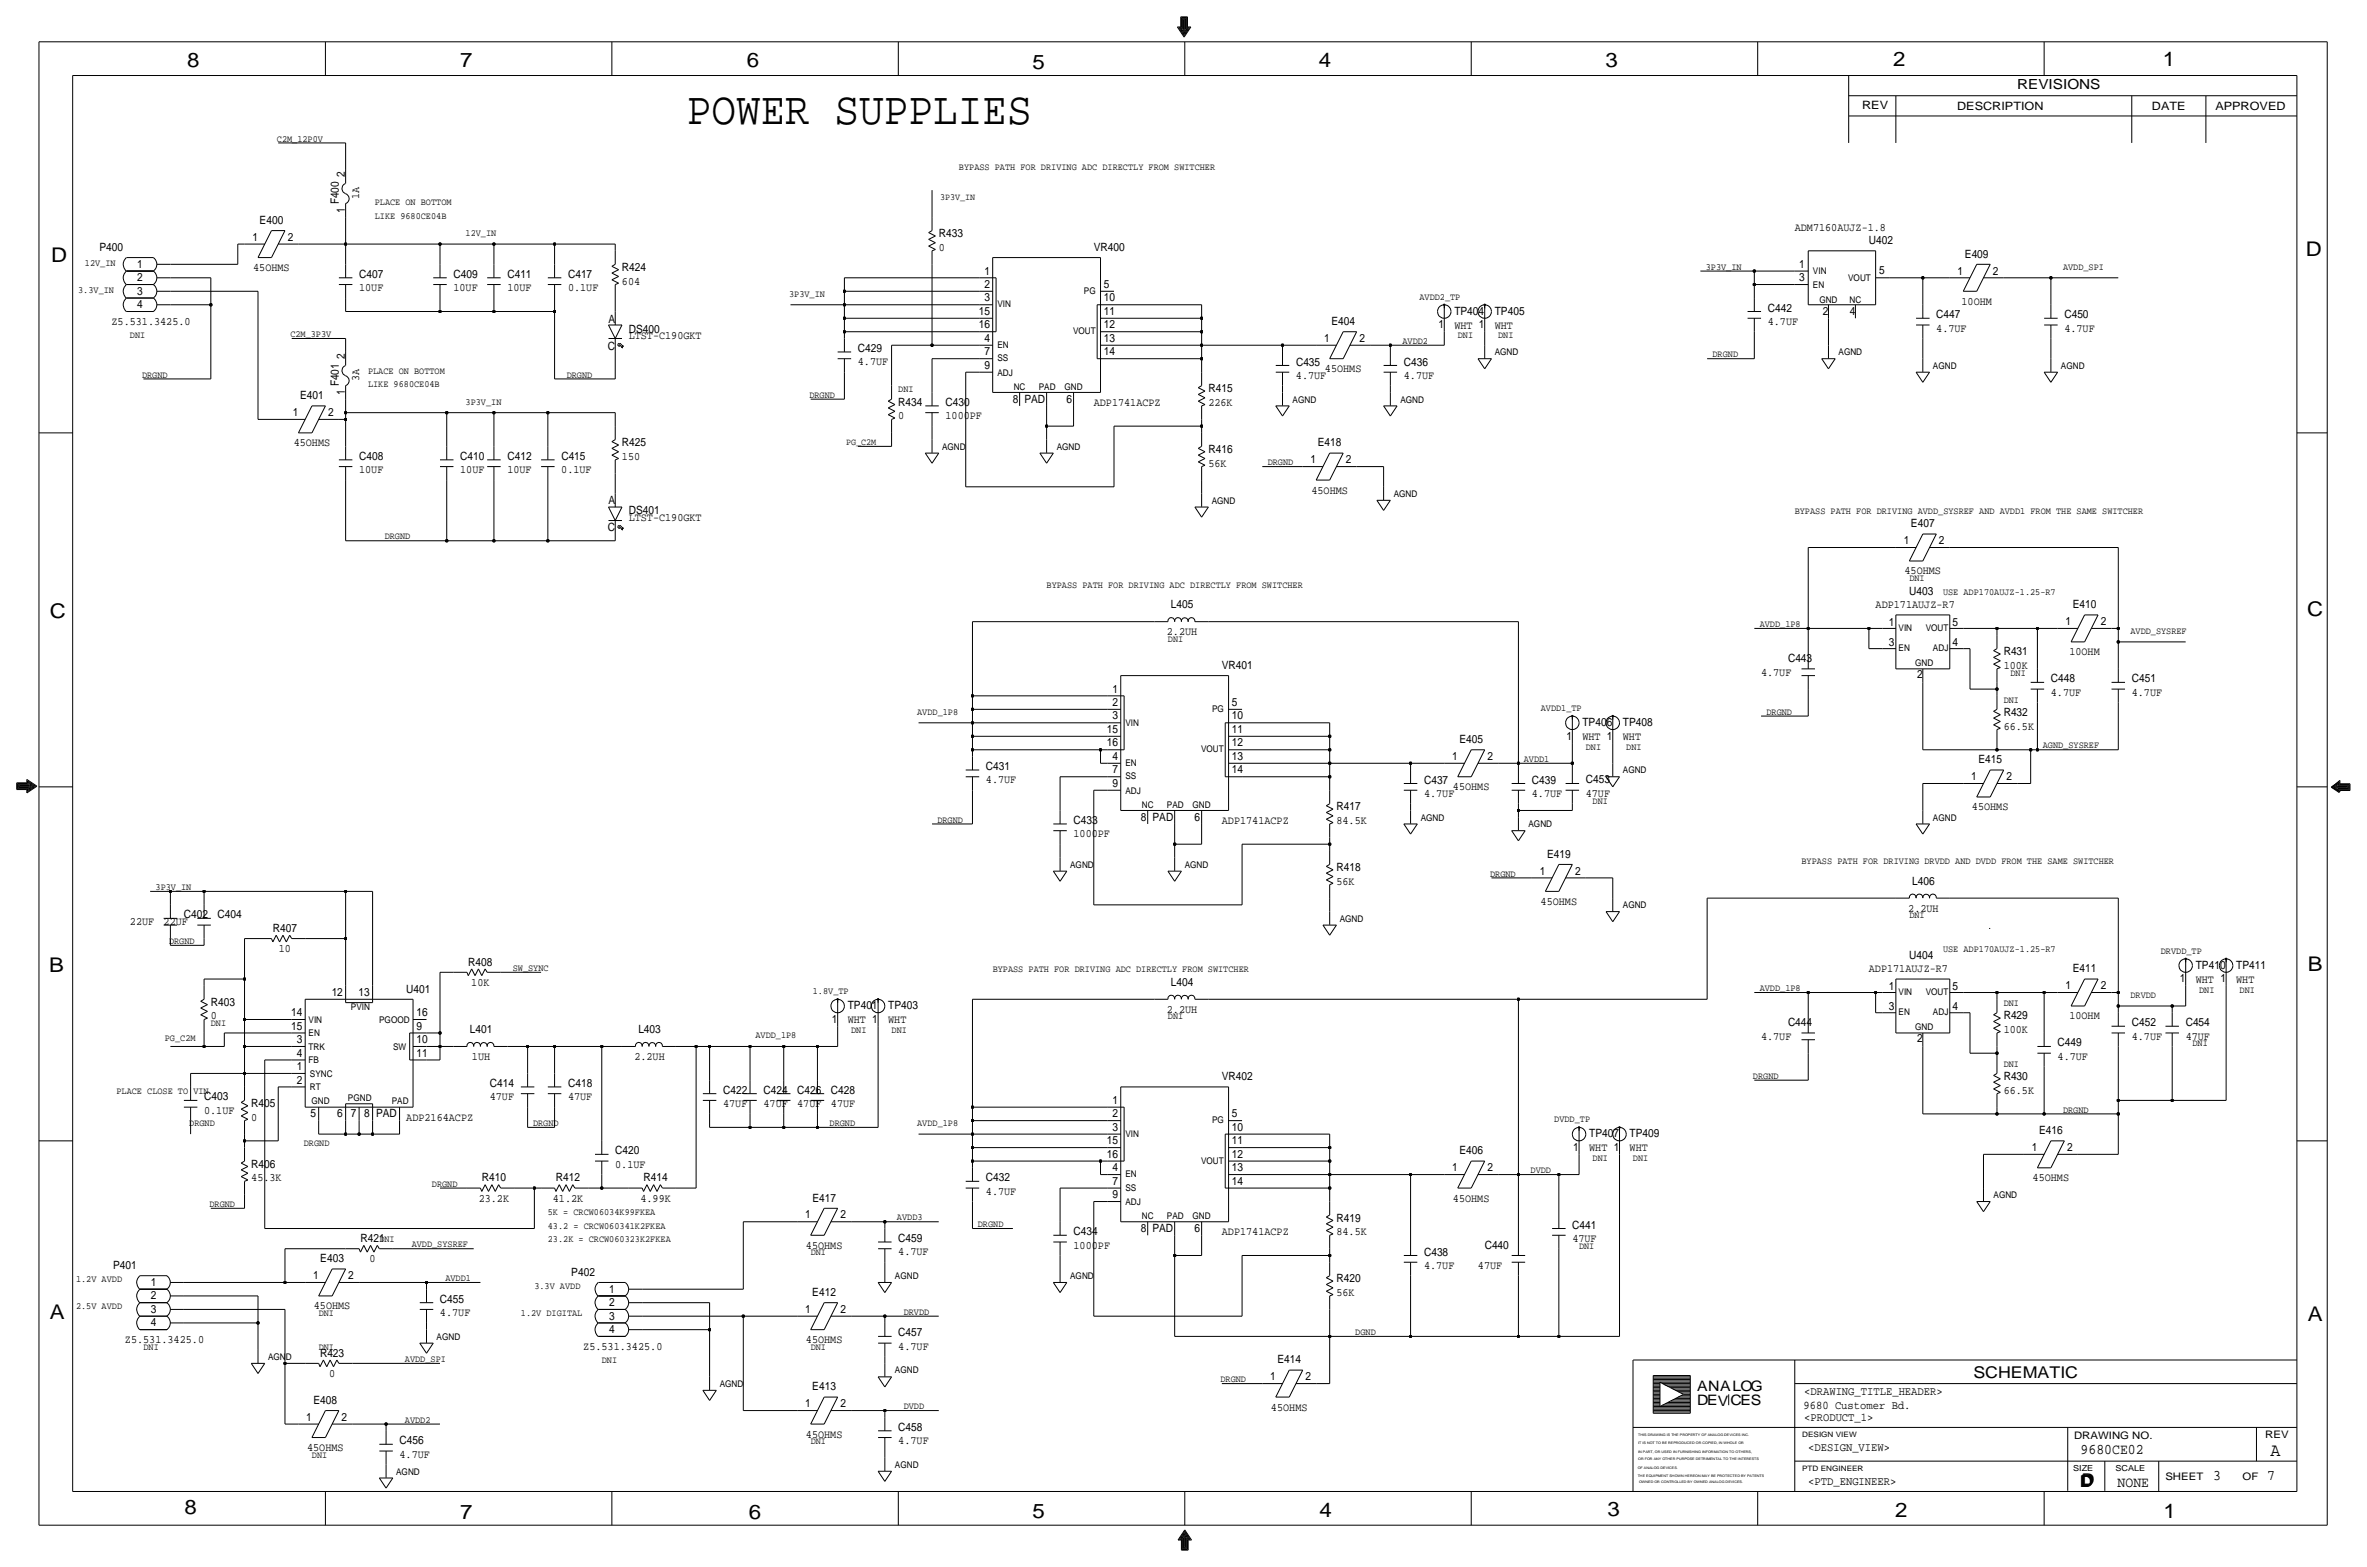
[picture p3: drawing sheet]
<svg xmlns="http://www.w3.org/2000/svg" width="892mm" height="590mm" viewBox="0 0 892 590" stroke-linecap="round" stroke-linejoin="round" font-family="sans-serif">
<defs><g id="words">
<text font-size="17.4" x="258.8" y="46.5">POWER SUPPLIES</text>
<g font-size="7.6">
<text x="70.6" y="25.4">8</text>
<text x="173.4" y="25.4">7</text>
<text x="281.4" y="25.1">6</text>
<text x="389.1" y="26.2">5</text>
<text x="497" y="25.4">4</text>
<text x="605" y="25.1">3</text>
<text x="713.4" y="24.9">2</text>
<text x="815" y="24.9">1</text>
<text x="19.3" y="98.8">D</text>
<text x="868.9" y="96.5">D</text>
<text x="18.8" y="232.7">C</text>
<text x="869.4" y="232.1">C</text>
<text x="869.6" y="365.8">B</text>
<text x="18.5" y="366">B</text>
<text x="18.8" y="496.8">A</text>
<text x="869.6" y="497.6">A</text>
<text x="69.6" y="570.5">8</text>
<text x="173.4" y="572.3">7</text>
<text x="282.2" y="572.3">6</text>
<text x="389.1" y="571.7">5</text>
<text x="497.3" y="571.5">4</text>
<text x="605.7" y="571.2">3</text>
<text x="714.2" y="571.5">2</text>
<text x="815.3" y="572">1</text>
</g>
<text font-size="7" x="855.6" y="548.4">A</text>
<g font-size="6.1">
<text x="743.7" y="518.9">SCHEMATIC</text>
<text x="783.8" y="560.3">D</text>
<text x="784.3" y="559.8">D</text>
</g>
<g font-size="5.6">
<text x="784" y="547.9">9680CE02</text>
<text x="834.1" y="557.5">3</text>
<text x="854.4" y="557.5">7</text>
<text x="798" y="560.1">NONE</text>
</g>
<g font-size="5.4">
<text x="639.5" y="524.2">ANALOG</text>
<text x="639.5" y="529.3">DEV</text>
<text x="652.1" y="529.3">CES</text>
</g>
<text font-size="5.2" x="760.2" y="33.5">REVISIONS</text>
<g font-size="4.4">
<text x="679.9" y="525.5">&lt;DRAWING_TITLE_HEADER&gt;</text>
<text x="679.7" y="530.9">9680 Customer Bd.</text>
<text x="679.9" y="535.2">&lt;PRODUCT_1&gt;</text>
<text x="681.4" y="546.6">&lt;DESIGN_VIEW&gt;</text>
<text x="681.4" y="559.3">&lt;PTD_ENGINEER&gt;</text>
</g>
<g font-size="4.3">
<text x="701.8" y="41.1">REV</text>
<text x="737.6" y="41.4">DESCRIPTION</text>
<text x="811" y="41.4">DATE</text>
<text x="834.8" y="41.4">APPROVED</text>
<text x="130" y="66.7" transform="rotate(-90 130 66.7)">2</text>
<text x="127.7" y="77" transform="rotate(-90 127.7 77)">F400</text>
<text x="135.3" y="74.9" transform="rotate(-90 135.3 74.9)">1A</text>
<text x="129.9" y="80.2" transform="rotate(-90 129.9 80.2)">1</text>
<text x="97.9" y="84.3">E400</text>
<text x="353.8" y="89.4">R433</text>
<text x="676.4" y="86.9">ADM7160AUJZ-1.8</text>
<text x="37.5" y="94.5">P400</text>
<text x="95.1" y="90.7">1</text>
<text x="108.4" y="90.7">2</text>
<text x="353.8" y="94.5">0</text>
<text x="412.2" y="94.5">VR400</text>
<text x="704.3" y="91.9">U402</text>
<text x="51.7" y="100.8">1</text>
<text x="678" y="100.8">1</text>
<text x="740.5" y="97.1">E409</text>
<text x="51.7" y="105.9">2</text>
<text x="95.4" y="102.1">45OHMS</text>
<text x="135.3" y="104.7">C407</text>
<text x="170.9" y="104.6">C409</text>
<text x="191.2" y="104.6">C411</text>
<text x="214.1" y="104.6">C417</text>
<text x="234.4" y="107.2">604</text>
<text x="234.4" y="102.1">R424</text>
<text x="371" y="103.4">1</text>
<text x="678" y="105.9">3</text>
<text x="708.1" y="103.4">5</text>
<text x="737.7" y="103.4">1</text>
<text x="751" y="103.4">2</text>
<text x="51.7" y="111">3</text>
<text x="135.3" y="109.7">10UF</text>
<text x="170.9" y="109.7">10UF</text>
<text x="191.2" y="109.7">10UF</text>
<text x="214.1" y="109.7">0.1UF</text>
<text x="371" y="113.6">3</text>
<text x="371" y="108.5">2</text>
<text x="416" y="113.6">10</text>
<text x="416" y="108.5">5</text>
<text x="51.7" y="116.1">4</text>
<text x="368.8" y="118.6">15</text>
<text x="416" y="118.6">11</text>
<text x="548.1" y="118.6">TP404</text>
<text x="563.3" y="118.6">TP405</text>
<text x="666.2" y="117.4">C442</text>
<text x="686.9" y="118.6">2</text>
<text x="697.1" y="118.6">4</text>
<text x="729.7" y="119.9">C447</text>
<text x="739.2" y="114.8">10OHM</text>
<text x="778" y="119.9">C450</text>
<text x="42" y="122.4">Z5.531.3425.0</text>
<text x="229.3" y="121.5">A</text>
<text x="236.9" y="125.3">DS400</text>
<text x="368.8" y="123.7">16</text>
<text x="416" y="123.7">12</text>
<text x="501.7" y="122.5">E404</text>
<text x="542.1" y="123.7">1</text>
<text x="548.1" y="123.7">WHT 1</text>
<text x="563.3" y="123.7">WHT</text>
<text x="666.2" y="122.4">4.7UF</text>
<text x="729.7" y="125">4.7UF</text>
<text x="778" y="125">4.7UF</text>
<text x="229.1" y="131.7">C</text>
<text x="236.9" y="127.9">LTST-C190GKT</text>
<text x="371" y="128.8">4</text>
<text x="416" y="128.8">13</text>
<text x="499" y="128.8">1</text>
<text x="512.3" y="128.8">2</text>
<text x="130" y="135.3" transform="rotate(-90 130 135.3)">2</text>
<text x="323.3" y="137.7">4.7UF</text>
<text x="323.3" y="132.6">C429</text>
<text x="371" y="133.9">7</text>
<text x="416" y="133.9">14</text>
<text x="488.4" y="137.7">C435</text>
<text x="529" y="137.7">C436</text>
<text x="135.3" y="143.5" transform="rotate(-90 135.3 143.5)">3A</text>
<text x="371" y="139">9</text>
<text x="488.4" y="142.7">4.7UF</text>
<text x="499.3" y="140.2">45OHMS</text>
<text x="529" y="142.7">4.7UF</text>
<text x="127.7" y="145.6" transform="rotate(-90 127.7 145.6)">F401</text>
<text x="129.9" y="148.8" transform="rotate(-90 129.9 148.8)">1</text>
<text x="455.4" y="147.9">R415</text>
<text x="113.1" y="150.4">E401</text>
<text x="338.5" y="152.9">R434</text>
<text x="356.3" y="152.9">C430</text>
<text x="381.6" y="151.7">8</text>
<text x="386.1" y="151.7">PAD</text>
<text x="401.9" y="151.7">6</text>
<text x="412.2" y="152.9">ADP1741ACPZ</text>
<text x="455.4" y="152.9">226K</text>
<text x="110.3" y="156.7">1</text>
<text x="123.6" y="156.7">2</text>
<text x="338.5" y="158">0</text>
<text x="356.3" y="158">1000PF</text>
<text x="110.7" y="168.1">45OHMS</text>
<text x="135.3" y="173.3">C408</text>
<text x="173.4" y="173.3">C410</text>
<text x="191.2" y="173.3">C412</text>
<text x="211.5" y="173.3">C415</text>
<text x="234.4" y="168.1">R425</text>
<text x="234.4" y="173.2">150</text>
<text x="455.4" y="170.7">R416</text>
<text x="496.6" y="168.1">E418</text>
<text x="135.3" y="178.3">10UF</text>
<text x="173.4" y="178.3">10UF</text>
<text x="191.2" y="178.3">10UF</text>
<text x="211.5" y="178.3">0.1UF</text>
<text x="455.4" y="175.8">56K</text>
<text x="493.9" y="174.5">1</text>
<text x="507.2" y="174.5">2</text>
<text x="494.2" y="185.9">45OHMS</text>
<text x="229.3" y="189.7">A</text>
<text x="236.9" y="193.5">DS401</text>
<text x="236.9" y="196.4">LTST-C190GKT</text>
<text x="229.1" y="199.9">C</text>
<text x="720.1" y="198.6">E407</text>
<text x="717.4" y="205">1</text>
<text x="730.7" y="205">2</text>
<text x="717.7" y="216.4">45OHMS</text>
<text x="719.5" y="224">U403</text>
<text x="441.2" y="229.1">L405</text>
<text x="706.8" y="229.1">ADP171AUJZ-R7</text>
<text x="781.1" y="229.1">E410</text>
<text x="439.7" y="239.3">2.2UH</text>
<text x="711.8" y="235.7">1</text>
<text x="735.8" y="235.7">5</text>
<text x="778.4" y="235.5">1</text>
<text x="791.7" y="235.5">2</text>
<text x="711.8" y="243.3">3</text>
<text x="735.8" y="243.3">4</text>
<text x="460.5" y="252">VR401</text>
<text x="673.8" y="249.4">C443</text>
<text x="755.1" y="246.9">R431</text>
<text x="755.1" y="252">100K</text>
<text x="779.8" y="246.9">10OHM</text>
<text x="663.7" y="254.5">4.7UF</text>
<text x="722.5" y="255.5">2</text>
<text x="772.9" y="257">C448</text>
<text x="803.4" y="257.1">C451</text>
<text x="419.2" y="260.9">1</text>
<text x="772.9" y="262.1">4.7UF</text>
<text x="803.3" y="262.1">4.7UF</text>
<text x="419.2" y="266">2</text>
<text x="464.3" y="266">5</text>
<text x="755.1" y="269.8">R432</text>
<text x="419.2" y="271">3</text>
<text x="464.3" y="271">10</text>
<text x="596.3" y="273.5">TP406</text>
<text x="611.6" y="273.5">TP408</text>
<text x="755.1" y="274.8">66.5K</text>
<text x="417.1" y="281.2">16</text>
<text x="417.1" y="276.1">15</text>
<text x="464.3" y="281.2">12</text>
<text x="464.3" y="276.1">11</text>
<text x="550" y="279.9">E405</text>
<text x="590.4" y="278.6">1</text>
<text x="596.3" y="278.7">WHT 1</text>
<text x="611.6" y="278.7">WHT</text>
<text x="419.2" y="286.3">4</text>
<text x="464.3" y="286.3">13</text>
<text x="547.2" y="286.3">1</text>
<text x="560.5" y="286.3">2</text>
<text x="745.5" y="287.5">E415</text>
<text x="371.6" y="290.1">C431</text>
<text x="419.2" y="291.4">7</text>
<text x="464.3" y="291.3">14</text>
<text x="742.8" y="293.9">1</text>
<text x="756.1" y="293.9">2</text>
<text x="371.5" y="295.1">4.7UF</text>
<text x="419.2" y="296.4">9</text>
<text x="536.7" y="295.2">C437</text>
<text x="547.5" y="297.7">45OHMS</text>
<text x="577.3" y="295.2">C439</text>
<text x="597.6" y="295.1">C453</text>
<text x="503.6" y="305.3">R417</text>
<text x="536.7" y="300.2">4.7UF</text>
<text x="577.3" y="300.2">4.7UF</text>
<text x="597.6" y="300.2">47UF</text>
<text x="743.1" y="305.3">45OHMS</text>
<text x="404.6" y="310.4">C433</text>
<text x="429.9" y="309.1">8</text>
<text x="434.3" y="309.1">PAD</text>
<text x="450.2" y="309.1">6</text>
<text x="460.4" y="310.4">ADP1741ACPZ</text>
<text x="503.6" y="310.4">84.5K</text>
<text x="404.6" y="315.5">1000PF</text>
<text x="583" y="323.1">E419</text>
<text x="503.6" y="328.2">R418</text>
<text x="580.2" y="329.4">1</text>
<text x="593.5" y="329.4">2</text>
<text x="503.6" y="333.2">56K</text>
<text x="720.6" y="333.2">L406</text>
<text x="580.6" y="340.9">45OHMS</text>
<text x="69.3" y="346">C402</text>
<text x="82" y="346">C404</text>
<text x="719.1" y="343.4">2.2UH</text>
<text x="49" y="348.5">22UF</text>
<text x="61.7" y="348.5">22UF</text>
<text x="102.8" y="351">R407</text>
<text x="105.1" y="358.6">10</text>
<text x="176.5" y="363.7">R408</text>
<text x="719.5" y="361.2">U404</text>
<text x="827.5" y="365">TP410</text>
<text x="842.7" y="365">TP411</text>
<text x="177.6" y="371.3">10K</text>
<text x="441.2" y="371.3">L404</text>
<text x="704.3" y="366.3">ADP171AUJZ-R7</text>
<text x="781.1" y="366.3">E411</text>
<text x="821.5" y="370.1">1</text>
<text x="827.5" y="370.1">WHT 1</text>
<text x="842.7" y="370.1">WHT</text>
<text x="125" y="375.2">12</text>
<text x="135.2" y="375.2">13</text>
<text x="153.1" y="373.9">U401</text>
<text x="711.8" y="372.9">1</text>
<text x="735.8" y="372.9">5</text>
<text x="778.4" y="372.6">1</text>
<text x="791.7" y="372.6">2</text>
<text x="79.4" y="379">R403</text>
<text x="109.8" y="382.8">14</text>
<text x="156.9" y="382.8">16</text>
<text x="319.5" y="380.2">TP401</text>
<text x="334.7" y="380.2">TP403</text>
<text x="439.7" y="381.5">2.2UH</text>
<text x="711.8" y="380.5">3</text>
<text x="735.8" y="380.5">4</text>
<text x="79.5" y="384">0</text>
<text x="109.8" y="387.9">15</text>
<text x="156.9" y="387.9">9</text>
<text x="177.1" y="389.1">L401</text>
<text x="240.6" y="389.1">L403</text>
<text x="313.5" y="385.3">1</text>
<text x="319.5" y="385.4">WHT 1</text>
<text x="334.7" y="385.4">WHT</text>
<text x="673.8" y="386.6">C444</text>
<text x="755.1" y="384">R429</text>
<text x="755.1" y="389.1">100K</text>
<text x="779.8" y="384">10OHM</text>
<text x="803.3" y="386.6">C452</text>
<text x="823.7" y="386.6">C454</text>
<text x="111.9" y="393">3</text>
<text x="156.9" y="393">10</text>
<text x="663.7" y="391.7">4.7UF</text>
<text x="722.5" y="392.7">2</text>
<text x="775.4" y="394.2">C449</text>
<text x="803.4" y="391.7">4.7UF</text>
<text x="823.7" y="391.7">47UF</text>
<text x="111.9" y="398">4</text>
<text x="156.9" y="398">11</text>
<text x="177.9" y="399.3">1UH</text>
<text x="239.1" y="399.3">2.2UH</text>
<text x="775.4" y="399.3">4.7UF</text>
<text x="111.9" y="403.1">1</text>
<text x="460.4" y="406.9">VR402</text>
<text x="755.1" y="406.9">R430</text>
<text x="111.9" y="408.2">2</text>
<text x="184.6" y="409.5">C414</text>
<text x="214.1" y="409.5">C418</text>
<text x="272.5" y="412">C422</text>
<text x="287.7" y="412">C424</text>
<text x="300.4" y="412">C426</text>
<text x="313.1" y="412">C428</text>
<text x="755.1" y="412">66.5K</text>
<text x="76.9" y="414.5">C403</text>
<text x="76.9" y="419.6">0.1UF</text>
<text x="94.7" y="417.1">R405</text>
<text x="184.6" y="414.5">47UF</text>
<text x="214.1" y="414.5">47UF</text>
<text x="272.5" y="417.1">47UF</text>
<text x="287.7" y="417.1">47UF</text>
<text x="300.4" y="417.1">47UF</text>
<text x="313.1" y="417.1">47UF</text>
<text x="419.2" y="415.8">1</text>
<text x="94.7" y="422.1">0</text>
<text x="117" y="420.9">5</text>
<text x="127.1" y="420.9">6</text>
<text x="132.2" y="420.9">7</text>
<text x="137.3" y="420.9">8</text>
<text x="141.7" y="420.9">PAD</text>
<text x="153.1" y="422.1">ADP2164ACPZ</text>
<text x="419.2" y="426">3</text>
<text x="419.2" y="420.9">2</text>
<text x="464.3" y="426">10</text>
<text x="464.3" y="420.9">5</text>
<text x="417.1" y="431">15</text>
<text x="464.3" y="431">11</text>
<text x="598.9" y="428.5">TP407</text>
<text x="614.1" y="428.5">TP409</text>
<text x="768.4" y="427.2">E416</text>
<text x="231.9" y="434.9">C420</text>
<text x="417.1" y="436.1">16</text>
<text x="464.3" y="436.1">12</text>
<text x="550" y="434.9">E406</text>
<text x="592.9" y="433.6">1</text>
<text x="598.9" y="433.6">WHT 1</text>
<text x="614.1" y="433.6">WHT</text>
<text x="765.7" y="433.6">1</text>
<text x="779" y="433.6">2</text>
<text x="94.7" y="439.9">R406</text>
<text x="231.9" y="439.9">0.1UF</text>
<text x="419.2" y="441.2">4</text>
<text x="464.3" y="441.2">13</text>
<text x="547.2" y="441.2">1</text>
<text x="560.5" y="441.2">2</text>
<text x="94.7" y="445">45.3K</text>
<text x="181.6" y="445">R410</text>
<text x="209.5" y="445">R412</text>
<text x="242.5" y="445">R414</text>
<text x="371.5" y="445">C432</text>
<text x="419.2" y="446.3">7</text>
<text x="464.3" y="446.3">14</text>
<text x="766" y="445">45OHMS</text>
<text x="180.4" y="452.6">23.2K</text>
<text x="208.3" y="452.6">41.2K</text>
<text x="241.4" y="452.6">4.99K</text>
<text x="306.1" y="452.6">E417</text>
<text x="371.6" y="450.1">4.7UF</text>
<text x="419.2" y="451.4">9</text>
<text x="547.6" y="452.6">45OHMS</text>
<text x="303.4" y="459">1</text>
<text x="316.7" y="459">2</text>
<text x="503.6" y="460.3">R419</text>
<text x="135.8" y="467.9">R421</text>
<text x="338.5" y="467.9">C459</text>
<text x="404.6" y="465.3">C434</text>
<text x="429.9" y="464.1">8</text>
<text x="434.3" y="464.1">PAD</text>
<text x="450.2" y="464.1">6</text>
<text x="460.5" y="465.3">ADP1741ACPZ</text>
<text x="503.6" y="465.3">84.5K</text>
<text x="592.5" y="462.8">C441</text>
<text x="592.5" y="467.9">47UF</text>
<text x="303.7" y="470.4">45OHMS</text>
<text x="338.5" y="472.9">4.7UF</text>
<text x="404.6" y="470.4">1000PF</text>
<text x="536.6" y="473">C438</text>
<text x="559.5" y="470.4">C440</text>
<text x="42.6" y="478">P401</text>
<text x="120.7" y="475.5">E403</text>
<text x="139.3" y="475.5">0</text>
<text x="536.6" y="478">4.7UF</text>
<text x="557" y="478">47UF</text>
<text x="56.8" y="484.4">1</text>
<text x="118" y="481.8">1</text>
<text x="131.3" y="481.8">2</text>
<text x="215.3" y="480.6">P402</text>
<text x="503.6" y="483.1">R420</text>
<text x="56.8" y="489.5">2</text>
<text x="165.8" y="490.7">C455</text>
<text x="229.5" y="492">2</text>
<text x="229.5" y="486.9">1</text>
<text x="306.1" y="488.2">E412</text>
<text x="503.6" y="488.2">56K</text>
<text x="56.8" y="494.5">3</text>
<text x="118.3" y="493.3">45OHMS</text>
<text x="165.8" y="495.8">4.7UF</text>
<text x="229.5" y="497.1">3</text>
<text x="303.4" y="494.5">1</text>
<text x="316.7" y="494.5">2</text>
<text x="56.8" y="499.6">4</text>
<text x="229.5" y="502.1">4</text>
<text x="338.5" y="503.4">C457</text>
<text x="47.1" y="506">Z5.531.3425.0</text>
<text x="219.8" y="508.5">Z5.531.3425.0</text>
<text x="303.7" y="506">45OHMS</text>
<text x="338.5" y="508.5">4.7UF</text>
<text x="120.6" y="511">R423</text>
<text x="481.4" y="513.6">E414</text>
<text x="124" y="518.7">0</text>
<text x="478.6" y="519.9">1</text>
<text x="491.9" y="519.9">2</text>
<text x="306.1" y="523.7">E413</text>
<text x="118.2" y="528.8">E408</text>
<text x="303.4" y="530.1">1</text>
<text x="316.7" y="530.1">2</text>
<text x="479" y="531.4">45OHMS</text>
<text x="115.4" y="535.2">1</text>
<text x="128.7" y="535.2">2</text>
<text x="338.5" y="539">C458</text>
<text x="150.6" y="544.1">C456</text>
<text x="303.7" y="541.5">45OHMS</text>
<text x="338.5" y="544.1">4.7UF</text>
<text x="115.8" y="546.6">45OHMS</text>
<text x="150.6" y="549.1">4.7UF</text>
</g>
<g font-size="3.9">
<text x="781.6" y="542.1">DRAWING NO.</text>
<text x="853.6" y="541.8">REV</text>
<text x="816" y="557.4">SHEET</text>
<text x="845.1" y="557.5">OF</text>
</g>
<g font-size="3.6">
<text x="104.3" y="53.3">C2M_12P0V</text>
<text x="361.4" y="64">BYPASS PATH FOR DRIVING ADC DIRECTLY FROM SWITCHER</text>
<text x="141.2" y="77.3">PLACE ON BOTTOM</text>
<text x="141.2" y="82.3">LIKE 9680CE04B</text>
<text x="175.5" y="88.9">12V_IN</text>
<text x="32" y="100.1">12V_IN</text>
<text x="642.8" y="101.6">3P3V_IN</text>
<text x="777.4" y="101.6">AVDD_SPI</text>
<text x="29.5" y="110.3">3.3V_IN</text>
<text x="297.4" y="111.8">3P3V_IN</text>
<text x="534.9" y="112.8">AVDD2_TP</text>
<text x="49" y="127.5">DNI</text>
<text x="109.4" y="127">C2M_3P3V</text>
<text x="528.5" y="129.5">AVDD2</text>
<text x="549.4" y="127.5">DNI</text>
<text x="564.6" y="127.5">DNI</text>
<text x="645.4" y="134.6">DRGND</text>
<text x="53.5" y="142.2">DRGND</text>
<text x="138.7" y="140.8">PLACE ON BOTTOM</text>
<text x="213.6" y="142.2">DRGND</text>
<text x="138.7" y="145.8">LIKE 9680CE04B</text>
<text x="305" y="149.9">DRGND</text>
<text x="338.5" y="147.8">DNI</text>
<text x="175.5" y="152.4">3P3V_IN</text>
<text x="477.7" y="175.3">DRGND</text>
<text x="676.3" y="193.5">BYPASS PATH FOR DRIVING AVDD_SYSREF AND AVDD1 FROM THE SAME SWITCHER</text>
<text x="145" y="203.2">DRGND</text>
<text x="394.4" y="221.5">BYPASS PATH FOR DRIVING ADC DIRECTLY FROM SWITCHER</text>
<text x="719.5" y="218.9">DNI</text>
<text x="732.2" y="224">USE ADP170AUJZ-1.25-R7</text>
<text x="663.1" y="236.2">AVDD_1P8</text>
<text x="802.8" y="238.8">AVDD_SYSREF</text>
<text x="440.1" y="241.8">DNI</text>
<text x="757.6" y="254.5">DNI</text>
<text x="345.6" y="269.2">AVDD_1P8</text>
<text x="580.6" y="267.8">AVDD1_TP</text>
<text x="665.7" y="269.2">DRGND</text>
<text x="755.1" y="264.7">DNI</text>
<text x="769.8" y="281.9">AGND_SYSREF</text>
<text x="574.2" y="287">AVDD1</text>
<text x="597.6" y="282.4">DNI</text>
<text x="612.9" y="282.4">DNI</text>
<text x="600.2" y="302.8">DNI</text>
<text x="353.3" y="309.9">DRGND</text>
<text x="678.9" y="325.6">BYPASS PATH FOR DRIVING DRVDD AND DVDD FROM THE SAME SWITCHER</text>
<text x="58.6" y="335.3">3P3V_IN</text>
<text x="561.5" y="330.2">DRGND</text>
<text x="719.5" y="345.9">DNI</text>
<text x="63.7" y="355.6">DRGND</text>
<text x="732.2" y="358.6">USE ADP170AUJZ-1.25-R7</text>
<text x="814.3" y="359.2">DRVDD_TP</text>
<text x="193.2" y="365.8">SW_SYNC</text>
<text x="374.1" y="366.3">BYPASS PATH FOR DRIVING ADC DIRECTLY FROM SWITCHER</text>
<text x="306.3" y="374.4">1.8V_TP</text>
<text x="663.1" y="373.4">AVDD_1P8</text>
<text x="802.8" y="375.9">DRVDD</text>
<text x="828.8" y="373.9">DNI</text>
<text x="844" y="373.9">DNI</text>
<text x="755.1" y="379">DNI</text>
<text x="79.5" y="386.6">DNI</text>
<text x="320.8" y="389.1">DNI</text>
<text x="336" y="389.1">DNI</text>
<text x="440.1" y="384">DNI</text>
<text x="62.1" y="392.3">PG_C2M</text>
<text x="284.7" y="391.2">AVDD_1P8</text>
<text x="826.2" y="394.2">DNI</text>
<text x="755.1" y="401.8">DNI</text>
<text x="660.6" y="406.4">DRGND</text>
<text x="43.9" y="412">PLACE CLOSE TO VIN</text>
<text x="777.4" y="419.1">DRGND</text>
<text x="71.3" y="424.2">DRGND</text>
<text x="200.9" y="424.2">DRGND</text>
<text x="312.6" y="424.2">DRGND</text>
<text x="345.6" y="424.2">AVDD_1P8</text>
<text x="585.7" y="422.7">DVDD_TP</text>
<text x="114.5" y="431.8">DRGND</text>
<text x="600.2" y="437.4">DNI</text>
<text x="615.4" y="437.4">DNI</text>
<text x="576.8" y="442">DVDD</text>
<text x="162.8" y="447">DRGND</text>
<text x="78.9" y="454.7">DRGND</text>
<text x="206.5" y="457.7">5K = CRCW06034K99FKEA</text>
<text x="338" y="459.7">AVDD3</text>
<text x="143" y="467.9">DNI</text>
<text x="206.5" y="467.9">23.2K = CRCW060323K2FKEA</text>
<text x="206.5" y="462.8">43.2 = CRCW060341K2FKEA</text>
<text x="368.5" y="462.3">DRGND</text>
<text x="155.1" y="469.9">AVDD_SYSREF</text>
<text x="305.5" y="472.9">DNI</text>
<text x="595.1" y="470.4">DNI</text>
<text x="28.7" y="483.1">1.2V AVDD</text>
<text x="167.8" y="482.6">AVDD1</text>
<text x="201.4" y="485.6">3.3V AVDD</text>
<text x="28.7" y="493.3">2.5V AVDD</text>
<text x="120.1" y="495.8">DNI</text>
<text x="196.3" y="495.8">1.2V DIGITAL</text>
<text x="340.6" y="495.3">DRVDD</text>
<text x="510.7" y="502.9">DGND</text>
<text x="54.1" y="508.5">DNI</text>
<text x="120.1" y="508.5">DNI</text>
<text x="305.5" y="508.5">DNI</text>
<text x="152.6" y="513.1">AVDD_SPI</text>
<text x="226.8" y="513.6">DNI</text>
<text x="459.9" y="520.7">DRGND</text>
<text x="340.6" y="530.9">DVDD</text>
<text x="152.6" y="535.9">AVDD2</text>
<text x="305.5" y="544.1">DNI</text>
<text x="117.6" y="549.1">DNI</text>
</g>
<g font-size="3.5">
<text x="354.3" y="75.4">3P3V_IN</text>
<text x="683.2" y="103.4">VIN</text>
<text x="696.5" y="105.9">VOUT</text>
<text x="408.5" y="110.7">PG</text>
<text x="683.2" y="108.5">EN</text>
<text x="375.9" y="115.8">VIN</text>
<text x="685.6" y="114.3">GND</text>
<text x="697" y="114.3">NC</text>
<text x="404.4" y="126">VOUT</text>
<text x="375.9" y="131.1">EN</text>
<text x="375.9" y="136.1">SS</text>
<text x="563.3" y="133.9">AGND</text>
<text x="692.9" y="133.9">AGND</text>
<text x="375.9" y="141.5">ADJ</text>
<text x="728.4" y="138.9">AGND</text>
<text x="776.7" y="138.9">AGND</text>
<text x="382" y="146.8">NC</text>
<text x="391.5" y="146.8">PAD</text>
<text x="401.1" y="146.8">GND</text>
<text x="487.1" y="151.6">AGND</text>
<text x="527.8" y="151.6">AGND</text>
<text x="318.9" y="167.6">PG_C2M</text>
<text x="355" y="169.4">AGND</text>
<text x="398.2" y="169.4">AGND</text>
<text x="456.6" y="189.7">AGND</text>
<text x="525.2" y="187.2">AGND</text>
<text x="715.5" y="237.7">VIN</text>
<text x="725.7" y="237.7">VOUT</text>
<text x="715.5" y="245.4">EN</text>
<text x="728.4" y="245.4">ADJ</text>
<text x="721.7" y="251">GND</text>
<text x="456.8" y="268.2">PG</text>
<text x="424.1" y="273.3">VIN</text>
<text x="452.6" y="283.5">VOUT</text>
<text x="424.1" y="293.6">SS</text>
<text x="424.1" y="288.5">EN</text>
<text x="611.6" y="291.3">AGND</text>
<text x="424.1" y="299">ADJ</text>
<text x="430.3" y="304.3">NC</text>
<text x="439.8" y="304.3">PAD</text>
<text x="449.4" y="304.3">GND</text>
<text x="535.4" y="309.1">AGND</text>
<text x="576" y="311.7">AGND</text>
<text x="728.4" y="309.1">AGND</text>
<text x="403.3" y="326.9">AGND</text>
<text x="446.5" y="326.9">AGND</text>
<text x="504.9" y="347.2">AGND</text>
<text x="611.6" y="342.1">AGND</text>
<text x="715.5" y="374.9">VIN</text>
<text x="725.7" y="374.9">VOUT</text>
<text x="132.2" y="380.5">PVIN</text>
<text x="715.5" y="382.5">EN</text>
<text x="728.4" y="382.5">ADJ</text>
<text x="116.3" y="385.3">VIN</text>
<text x="142.9" y="385.3">PGOOD</text>
<text x="721.7" y="388.1">GND</text>
<text x="116.3" y="395.5">TRK</text>
<text x="116.3" y="390.4">EN</text>
<text x="148.1" y="395.5">SW</text>
<text x="116.3" y="400.6">FB</text>
<text x="116.8" y="405.6">SYNC</text>
<text x="116.8" y="410.7">RT</text>
<text x="117.4" y="415.8">GND</text>
<text x="131.1" y="414.8">PGND</text>
<text x="147.7" y="415.8">PAD</text>
<text x="456.8" y="423.2">PG</text>
<text x="424.1" y="428.2">VIN</text>
<text x="424.1" y="443.5">EN</text>
<text x="452.6" y="438.4">VOUT</text>
<text x="424.1" y="448.6">SS</text>
<text x="424.1" y="453.9">ADJ</text>
<text x="751.3" y="451.4">AGND</text>
<text x="430.3" y="459.2">NC</text>
<text x="439.8" y="459.2">PAD</text>
<text x="449.4" y="459.2">GND</text>
<text x="337.3" y="481.8">AGND</text>
<text x="403.3" y="481.8">AGND</text>
<text x="164.5" y="504.7">AGND</text>
<text x="101" y="512.3">AGND</text>
<text x="337.3" y="517.4">AGND</text>
<text x="271.2" y="522.5">AGND</text>
<text x="149.3" y="555.5">AGND</text>
<text x="337.3" y="553">AGND</text>
</g>
<g font-size="3.1">
<text x="781.3" y="554">SIZE</text>
<text x="797.3" y="554">SCALE</text>
</g>
<g font-size="2.8">
<text x="679.1" y="541.3">DESIGN VIEW</text>
<text x="679.1" y="554">PTD ENGINEER</text>
</g>
<g font-size="1.3">
<text x="617.3" y="541.1">THIS DRAWING IS THE PROPERTY OF ANALOG DEVICES INC.</text>
<text x="617.3" y="543.9">IT IS NOT TO BE REPRODUCED OR COPIED, IN WHOLE OR</text>
<text x="617.3" y="547.2">IN PART, OR USED IN FURNISHING INFORMATION TO OTHERS,</text>
<text x="617.3" y="550">OR FOR ANY OTHER PURPOSE DETRIMENTAL TO THE INTERESTS</text>
<text x="617.2" y="553.2">OF ANALOG DEVICES.</text>
<text x="617.2" y="556.3">THE EQUIPMENT SHOWN HEREON MAY BE PROTECTED BY PATENTS</text>
<text x="617.7" y="558.8">OWNED OR CONTROLLED BY OWNED ANALOG DEVICES.</text>
</g>
</g></defs>
<g fill="none" stroke="#000" stroke-width=".38">
<path d="M14.7 15.7v558.8zM14.7 15.7h862.3zM122.6 15.7v12.7zM230.6 15.7v12.7zM338.5 15.7v12.7zM443.7 10.2h1.3zM443.7 10.2l2.5 3.8zM444.2 10.4h1zM444.2 10.4l2 3.1zM444.7 10.7h.8zM444.7 10.7l1.5 2.3zM445 6.3v3.9z"/>
<path d="M445 6.3h2.5zM445.2 6.6v3.8zM445.2 6.6h2zM445.2 10.9h.5zM445.2 10.9l1 1.5zM445.5 6.9v3.8zM445.5 6.9h1.5zM445.7 11.2h.3zM445.7 7.1v3.8zM445.7 7.1h1zM445.7 11.2l.5 .7zM446 7.4v3.8z"/>
<path d="M446 7.4h.5zM446.2 7.6v4.1zM446.5 11.2h.2zM446.5 7.4v3.8zM446.5 15.7v12.7zM446.7 10.9h.5zM446.7 11.2l-.5 .7zM446.7 7.1v3.8zM447 10.7h.8zM447 6.9v3.8zM447.2 10.4h1.1zM447.2 6.6v3.8z"/>
<path d="M447.2 10.9l-1 1.5zM447.5 10.2h1.3zM447.5 6.4v3.8zM447.8 10.7l-1.6 2.3zM448.3 10.4l-2.1 3.1zM448.8 10.2l-2.6 3.8zM554.4 15.7v12.7zM662.4 15.7v12.7zM770.3 15.7v12.7zM877 15.7v558.8zM27.4 28.4v533.4zM27.4 28.4h838.2z"/>
<path d="M696.7 36.1h168.9zM696.7 28.4v25.4zM714.5 36.1v17.7zM803.4 36.1v17.7zM831.3 36.1v17.7zM865.6 28.4v533.4zM104.9 53.8h25.4zM130.3 53.8v10.2zM696.7 43.7h168.9zM130.2 69.1a2.03 2.03 0 0 0-1.3 1.9 2.03 2.03 0 0 0 1.3 1.9M130.2 73a1.94 1.94 0 0 1 1.4 1.9 1.94 1.94 0 0 1-1.4 1.8M130.3 64v5.1z"/>
<path d="M130.3 76.7v5.1zM351.2 71.6v10.2zM47.7 97a3.3 3.3 0 0 0 0 5.1 3.3 3.3 0 0 0 0 5.1 3.3 3.3 0 0 0 0 5.1 3.3 3.3 0 0 0 0 5.1M47.7 97h10.2zM57.8 97.1a3.1 3.1 0 0 1 0 5.1 3.1 3.1 0 0 1 0 5 3.1 3.1 0 0 1 0 5.1 3.1 3.1 0 0 1 0 5M59.1 99.6h5.1zM64.2 99.6h25.4zM89.6 91.9h2.6zM89.6 91.9v7.7zM92.2 91.9h7.6zM97.2 97h5.1zM102.3 86.9l-5.1 10.1z"/>
<path d="M102.3 86.9h5.1zM104.9 91.9h7.6zM107.4 86.9l-5.1 10.1zM112.5 91.9h17.8zM130.3 91.9h35.5zM130.3 81.8v10.1zM130.3 91.9v7.7zM130.3 99.6v5zM165.8 91.9v7.7zM165.8 99.6v5zM165.8 91.9h20.3zM186.1 91.9h22.9z"/>
<path d="M186.1 91.9v7.7zM186.1 99.6v5zM209 91.9h22.9zM209 91.9v7.7zM209 99.6v5zM231.9 91.9v2.6zM231.9 94.5v5.1zM350 87.6l1.2-.7zM350 90.2l2.5-1.3zM350 92.7l2.5-1.3zM350 87.6l2.5 1.3zM350 90.2l2.5 1.2z"/>
<path d="M350 92.7l2.5 1.3zM351.2 99.6v30.4zM351.2 94.5v5.1zM351.2 81.8v5.1zM351.2 94.5l1.3-.5zM374.1 97v50.8zM374.1 97h40.6zM414.7 97v50.8zM681.4 94.5h25.4zM681.4 94.5v20.3zM706.8 94.5v20.3zM744.9 99.6l-5 10.1z"/>
<path d="M744.9 99.6h5.1zM750 99.6l-5.1 10.1zM47.7 117.3h10.2zM47.7 102.1h10.2zM47.7 112.3h10.2zM47.7 107.2h10.2zM59.1 114.8h5.1zM59.1 109.7h5.1zM59.1 104.6h5.1zM64.2 109.7h33zM64.2 104.6h15.3zM64.2 114.8h15.3z"/>
<path d="M79.5 104.6v10.2zM79.5 114.8v27.9zM97.2 109.7v48.3zM127.7 104.6h5.1zM127.7 107.2h5.1zM130.3 117.3h35.5zM130.3 112.3v5zM130.3 107.2v5.1zM163.3 104.6h5.1zM163.3 107.2h5.1zM165.8 117.3h20.3zM165.8 112.3v5z"/>
<path d="M165.8 107.2v5.1zM183.6 104.6h5.1zM183.6 107.2h5.1zM186.1 117.3h22.9zM186.1 112.3v5zM186.1 107.2v5.1zM206.5 104.6h5zM206.5 107.2h5zM209 117.3v25.4zM209 112.3v5zM209 107.2v5.1zM230.6 100.3l2.5 1.3z"/>
<path d="M230.6 102.9l2.5 1.2zM230.6 105.4l2.5 1.3zM230.6 100.3l1.3-.7zM230.6 102.9l2.5-1.3zM230.6 105.4l2.5-1.3zM231.9 112.3v5zM231.9 107.2v5.1zM231.9 107.2l1.2-.5zM231.9 117.3v5.1zM297.9 114.8h20.3zM318.2 119.9v5.1zM318.2 119.9h50.8z"/>
<path d="M318.2 114.8v5.1zM318.2 114.8h50.8zM318.2 109.7v5.1zM318.2 109.7h50.8zM318.2 104.6v5.1zM318.2 104.6h50.8zM369 119.9h5.1zM369 114.8h5.1zM369 109.7h5.1zM369 104.6h5.1zM374.1 104.6h1.3zM375.4 104.6v20.4z"/>
<path d="M413.5 114.8h1.2zM413.5 114.8v20.3zM414.7 119.9h5.1zM414.7 114.8h5.1zM414.7 109.7h5.1zM419.8 119.9h33zM419.8 114.8h33zM452.8 119.9v5.1zM452.8 114.8v5.1zM544.3 114.8v10.2zM544.3 114.8v1.3zM559.5 114.8v10.2z"/>
<path d="M559.5 114.8v1.3zM640.8 102.1h20.3zM658.6 117.3h5.1zM658.6 119.9h5.1zM661.1 102.1h15.3zM661.1 107.2h15.3zM661.1 102.1v5.1zM661.1 107.2v5.1zM661.1 119.9v5.1zM661.1 112.3v5zM676.4 107.2h5zM676.4 102.1h5z"/>
<path d="M681.4 114.8h25.4zM689.1 119.9v10.1zM689.1 114.8v5.1zM699.2 114.8v5.1zM706.8 104.6h5.1zM711.9 104.6h12.7zM722.1 119.9h5.1zM724.6 104.6h10.2zM724.6 104.6v10.2zM724.6 114.8v5.1zM734.8 104.6h7.6zM739.9 109.7h5z"/>
<path d="M747.5 104.6h7.6zM755.1 104.6h17.8zM770.3 119.9h5.1zM772.9 104.6h25.4zM772.9 104.6v10.2zM772.9 114.8v5.1zM109.9 127.5h20.4zM130.2 137.7a2.03 2.03 0 0 0-1.3 1.9 2.03 2.03 0 0 0 1.3 1.9M130.3 127.5v5.1zM130.3 132.6v5.1zM229.3 122.4l2.6 5.1zM229.3 127.5h5.1z"/>
<path d="M229.3 122.4h5.1zM231.9 132.6v10.1zM231.9 127.5v5.1zM232.6 129.8l.8 .8zM232.9 129.3l.5 .5zM233.6 130l-.2 .6zM233.6 129.3l1.3 1.3zM233.6 130l1 1.1zM233.6 129.3l-.2 .5zM234.1 130.8l.5 .3zM234.4 130.6l.2 .5zM234.4 122.4l-2.5 5.1z"/>
<path d="M234.4 130.3l.5 .3zM234.6 130l.3 .6zM315.7 132.6h5.1zM315.7 135.1h5.1zM318.2 125h50.8zM318.2 125v2.5zM318.2 135.1v5.1zM318.2 127.5v5.1zM336 130v15.3zM336 130h15.2zM351.2 130h17.8zM351.2 135.1h17.8z"/>
<path d="M351.2 135.1v12.7zM369 135.1h5.1zM369 130h5.1zM369 125h5.1zM374.1 125h1.3zM413.5 135.1h1.2zM414.7 135.1h5.1zM414.7 130h5.1zM414.7 125h5.1zM419.8 135.1h33zM419.8 130h33zM419.8 125h33z"/>
<path d="M452.8 125v5zM452.8 130v5.1zM452.8 135.1v5.1zM452.8 130h30.5zM480.8 137.7h5.1zM483.3 130h12.7zM483.3 130v2.6zM483.3 132.6v5.1zM496 130h7.6zM501.1 135.1h5.1zM506.2 125l-5.1 10.1zM506.2 125h5.1z"/>
<path d="M508.7 130h7.6zM511.3 125l-5.1 10.1zM516.3 130h7.7zM521.4 137.7h5.1zM524 130h20.3zM524 130v2.6zM524 132.6v5.1zM544.3 125v5zM557 135.1h5.1zM557 135.1l2.5 3.8zM559.5 125v5zM559.5 130v5z"/>
<path d="M562.1 135.1l-2.6 3.8zM643.3 135.1h17.8zM661.1 125v10.1zM686.5 135.1l2.6 3.8zM686.5 135.1h5.1zM689.1 130v5zM691.6 135.1l-2.5 3.8zM722.1 122.4h5.1zM724.6 127.5v7.6zM724.6 135.1v5zM724.6 122.4v5.1zM770.3 122.4h5.1z"/>
<path d="M772.9 127.5v7.6zM772.9 135.1v5zM772.9 122.4v5.1zM54.1 142.7h25.4zM97.2 158h10.2zM107.4 158h7.6zM117.6 152.9l-5.1 10.2zM117.6 152.9h5zM120.1 158h7.6zM122.6 152.9l-5 10.2zM127.7 158h2.6zM130.2 141.6a1.94 1.94 0 0 1 1.4 1.8 1.94 1.94 0 0 1-1.4 1.9"/>
<path d="M130.3 155.4h38.1zM130.3 150.4v5zM130.3 155.4v2.6zM130.3 158v10.1zM130.3 145.3v5.1zM168.4 155.4v12.7zM168.4 155.4h17.7zM186.1 155.4h20.4zM186.1 155.4v12.7zM206.5 155.4h25.4zM206.5 155.4v12.7zM209 142.7h22.9z"/>
<path d="M231.9 155.4v5.1zM305.5 150.4h12.7zM318.2 140.2v10.2zM334.7 151.1l1.3-.7zM334.7 153.7l2.6-1.3zM334.7 156.2l2.6-1.3zM334.7 151.1l2.6 1.3zM334.7 153.7l2.6 1.2zM334.7 156.2l2.6 1.3zM336 158v5.1zM336 145.3v5.1zM336 158l1.3-.5z"/>
<path d="M348.7 152.9h5.1zM348.7 155.4h5.1zM351.2 155.4v5.1zM351.2 147.8v5.1zM363.9 140.2v43.2zM363.9 140.2h5.1zM369 140.2h5.1zM374.1 147.8h40.6zM384.3 147.8v5.1zM394.4 152.9v7.6zM394.4 147.8v5.1zM404.6 152.9v7.6z"/>
<path d="M404.6 147.8v5.1zM451.6 146l2.5 1.3zM451.6 148.6l2.5 1.3zM451.6 151.1l2.5 1.3zM451.6 146l1.2-.7zM451.6 148.6l2.5-1.3zM451.6 151.1l2.5-1.2zM452.8 158v2.5zM452.8 152.9v5.1zM452.8 140.2v5.1zM452.8 152.9l1.3-.5zM480.8 152.9h5.1z"/>
<path d="M480.8 140.2h5.1zM480.8 152.9l2.5 3.8zM483.3 145.3v2.5zM483.3 147.8v5zM483.3 140.2v5.1zM485.9 152.9l-2.6 3.8zM521.4 152.9l2.6 3.8zM521.4 152.9h5.1zM521.4 140.2h5.1zM524 145.3v2.5zM524 147.8v5zM524 140.2v5.1z"/>
<path d="M526.5 152.9l-2.5 3.8zM722.1 140.2l2.5 3.8zM722.1 140.2h5.1zM727.2 140.2l-2.6 3.8zM770.3 140.2l2.6 3.8zM770.3 140.2h5.1zM775.4 140.2l-2.5 3.8zM14.7 163.1h12.7zM112.5 163.1h5.1zM127.7 173.2h5.1zM127.7 175.8h5.1zM130.3 175.8v5z"/>
<path d="M130.3 168.1v5.1zM165.8 173.2h5.1zM165.8 175.8h5.1zM168.4 175.8v5zM168.4 168.1v5.1zM183.6 173.2h5.1zM183.6 175.8h5.1zM186.1 175.8v5zM186.1 168.1v5.1zM203.9 173.2h5.1zM203.9 175.8h5.1zM206.5 175.8v5z"/>
<path d="M206.5 168.1v5.1zM230.6 166.4l2.5 1.2zM230.6 168.9l2.5 1.3zM230.6 171.4l2.5 1.3zM230.6 166.4l1.3-.8zM230.6 168.9l2.5-1.3zM230.6 171.4l2.5-1.2zM231.9 178.3v7.6zM231.9 173.2v5.1zM231.9 160.5v5.1zM231.9 173.2l1.2-.5zM323.3 168.1h12.7z"/>
<path d="M336 163.1v5zM348.7 170.7h5.1zM348.7 170.7l2.5 3.8zM351.2 160.5v5.1zM351.2 165.6v5zM353.8 170.7l-2.6 3.8zM391.9 170.7h5.1zM391.9 170.7l2.5 3.8zM394.4 160.5v5.1zM394.4 165.6v5zM394.4 160.5h10.2zM397 170.7l-2.6 3.8z"/>
<path d="M419.8 160.5v22.9zM419.8 160.5h33zM451.6 168.9l2.5 1.3zM451.6 171.4l2.5 1.3zM451.6 174l2.5 1.3zM451.6 168.9l1.2-.8zM451.6 171.4l2.5-1.2zM451.6 174l2.5-1.3zM452.8 160.5v2.6zM452.8 175.8v5zM452.8 163.1v5zM452.8 175.8l1.3-.5z"/>
<path d="M475.7 175.8h15.2zM490.9 175.8h7.7zM501.1 170.7l-5.1 10.1zM501.1 170.7h5.1zM503.6 175.8h7.7zM506.2 170.7l-5.1 10.1zM511.3 175.8h10.1zM521.4 175.8v7.6zM865.6 163.1h11.4zM130.3 180.8v22.9zM168.4 180.8v22.9zM186.1 180.8v22.9z"/>
<path d="M206.5 180.8v22.9zM229.3 191l2.6 5.1zM229.3 196.1h5.1zM229.3 191h5.1zM231.9 196.1v5.1zM231.9 185.9v5.1zM232.6 198.4l.8 .7zM232.9 197.9l.5 .5zM233.6 198.6l-.2 .5zM233.6 197.9l1.3 1.2zM233.6 198.6l1 1zM233.6 197.9l-.2 .5z"/>
<path d="M234.1 199.4l.5 .2zM234.4 199.1l.2 .5zM234.4 191l-2.5 5.1zM234.4 198.9l.5 .2zM234.6 198.6l.3 .5zM363.9 183.4h55.9zM450.3 191l2.5 3.8zM450.3 191h5.1zM452.8 180.8v5.1zM452.8 185.9v5zM455.4 191l-2.6 3.8zM496 180.8h5.1z"/>
<path d="M518.9 188.5h5.1zM518.9 188.5l2.5 3.8zM521.4 183.4v5zM524 188.5l-2.6 3.8zM130.3 203.7h38.1zM168.4 203.7h17.7zM186.1 203.7h20.4zM206.5 203.7h25.4zM231.9 201.2v2.5zM681.4 206.2h33.1zM681.4 206.2v30.5zM714.5 206.2h7.6z"/>
<path d="M719.5 211.3h5.1zM724.6 201.2l-5.1 10.1zM724.6 201.2h5.1zM727.2 206.2h7.6zM729.7 201.2l-5.1 10.1zM734.8 206.2h63.5zM798.3 206.2v30.5zM366.5 234.2h68.6zM366.5 234.2v27.9zM435.1 234.2h5zM440.1 234.2a1.27 1.27 0 0 1 1.3-1.5 1.27 1.27 0 0 1 1.2 1.5M445.2 234.1a1.26 1.26 0 0 0-1.3-1.4 1.26 1.26 0 0 0-1.2 1.5"/>
<path d="M445.2 234.2a1.26 1.26 0 0 1 1.3-1.5 1.26 1.26 0 0 1 1.2 1.5M450.2 234.2a1.27 1.27 0 0 0-1.2-1.5 1.27 1.27 0 0 0-1.2 1.5M450.3 234.2h5.1zM455.4 234.2h116.8zM572.2 234.2v53.3zM661.1 236.7h20.3zM681.4 236.7v10.2zM681.4 236.7h22.9zM704.3 236.7v7.6zM704.3 236.7h5.1zM709.4 236.7h5.1zM714.5 231.6h20.3z"/>
<path d="M714.5 231.6v20.4zM734.8 231.6v20.4zM734.8 236.7h5.1zM739.9 236.7h12.7zM752.6 236.7h15.2zM752.6 236.7v2.6zM752.6 239.3v5zM767.8 236.7h7.6zM767.8 236.7v15.3zM775.4 236.7h7.6zM785.6 231.6l-5.1 10.2zM785.6 231.6h5.1z"/>
<path d="M788.1 236.7h7.6zM790.7 231.6l-5.1 10.2zM795.7 236.7h2.6zM798.3 236.7v5.1zM422.4 254.5v50.8zM422.4 254.5h40.6zM463 254.5v50.8zM678.9 252h5.1zM678.9 254.5h5.1zM681.4 259.6v10.1zM681.4 254.5v5.1zM681.4 246.9v5.1z"/>
<path d="M704.3 244.3h5.1zM709.4 244.3h5.1zM714.5 252h20.3zM724.6 257v25.4zM724.6 252v5zM734.8 244.3h5.1zM739.9 244.3h2.5zM742.4 244.3v15.3zM742.4 259.6h10.2zM751.3 245.1l2.5 1.3zM751.3 247.7l2.5 1.2zM751.3 250.2l2.5 1.3z"/>
<path d="M751.3 245.1l1.3-.8zM751.3 247.6l2.5-1.2zM751.3 250.2l2.5-1.3zM752.6 259.6v2.5zM752.6 257v2.6zM752.6 252v5zM752.6 252l1.2-.5zM765.3 257h5zM765.3 259.6h5zM767.8 259.6v5.1zM767.8 252v5zM780.5 241.8h5.1z"/>
<path d="M795.7 257h5.1zM795.7 259.6h5.1zM798.3 241.8h25.4zM798.3 241.8v10.2zM798.3 259.6v5.1zM798.3 252v5zM346.2 272.3h20.3zM366.5 262.1h50.8zM366.5 262.1v5.1zM366.5 267.2h50.8zM366.5 267.2v5.1zM366.5 272.3h50.8z"/>
<path d="M366.5 272.3v5.1zM366.5 277.4h50.8zM366.5 277.4v5zM417.3 277.4h5.1zM417.3 272.3h5.1zM417.3 267.2h5.1zM417.3 262.1h5.1zM422.4 262.1h1.2zM423.6 262.1v20.3zM461.7 272.3h1.3zM461.7 272.3v20.3zM463 277.4h5.1z"/>
<path d="M463 272.3h5.1zM463 267.2h5.1zM468.1 277.4h33zM468.1 272.3h33zM501.1 277.4v5zM501.1 272.3v5.1zM592.5 279.9v7.6zM592.5 269.7v10.2zM592.5 269.7v1.4zM595.1 272.3a2.53 2.53 0 0 0-3.6-2.3 2.53 2.53 0 0 0-.6 4.2 2.53 2.53 0 0 0 4.1-1.3l.1-.6M607.8 279.9v7.6zM607.8 269.7v10.2z"/>
<path d="M607.8 269.7v1.4zM610.3 272.3a2.53 2.53 0 0 0-3.6-2.3 2.53 2.53 0 0 0-.6 4.2 2.53 2.53 0 0 0 4.1-1.3l.1-.6M663.7 269.7h17.7zM751.3 268l2.5 1.2zM751.3 270.5l2.5 1.3zM751.3 273.1l2.5 1.2zM751.3 268l1.3-.8zM751.3 270.5l2.5-1.3zM751.3 273l2.5-1.2zM752.6 279.9v2.5zM752.6 274.8v5.1zM752.6 262.1v5.1z"/>
<path d="M752.6 274.8l1.2-.5zM767.8 264.7v17.7zM798.3 264.7v17.7zM6.3 294.9h3.8zM6.3 294.9v2.5zM6.3 297.4h3.8zM6.6 295.1v2.1zM6.6 295.1h3.8zM6.6 297.2h3.8zM6.8 296.9h3.8zM6.8 295.4v1.5zM6.8 295.4h3.8z"/>
<path d="M7.1 296.7h3.8zM7.1 295.7v1zM7.1 295.7h3.8zM7.3 296.4h3.8zM7.3 295.9v.5zM7.3 295.9h3.8zM7.6 296.2h4zM10.1 297.4v1.3zM10.1 298.7l3.8-2.5zM10.1 293.6l3.8 2.6zM10.1 293.6v1.3zM10.4 298.2l3-2z"/>
<path d="M10.4 297.2v1zM10.4 294.1v1zM10.4 294.1l3 2.1zM10.6 297.7l2.3-1.5zM10.6 296.9v.8zM10.6 294.6v.8zM10.6 294.6l2.3 1.6zM10.9 295.1v.6zM10.9 295.1l1.5 1.1zM10.9 296.7v.5zM10.9 297.2l1.5-1zM11.1 296.7l.8-.5z"/>
<path d="M11.1 295.7v.2zM11.1 295.7l.8 .5zM11.1 296.4v.3zM14.7 296.4h12.7zM363.9 290.1h5.1zM363.9 292.6h5.1zM366.5 282.4h48.2zM366.5 282.4v2.6zM366.5 297.7v12.7zM366.5 292.6v5.1zM366.5 285v5.1zM399.5 292.6h17.8z"/>
<path d="M399.5 292.6v12.7zM412.2 297.7v43.2zM412.2 297.7h5.1zM414.7 282.4v5.1zM414.7 282.4h2.6zM414.7 287.5h2.6zM417.3 297.7h5.1zM417.3 292.6h5.1zM417.3 287.5h5.1zM417.3 282.4h5.1zM422.4 282.4h1.2zM461.7 292.6h1.3z"/>
<path d="M463 292.6h5.1zM463 287.5h5.1zM463 282.4h5.1zM468.1 292.6h33zM468.1 287.5h33zM468.1 282.4h33zM501.1 282.4v5.1zM501.1 287.5v5.1zM501.1 292.6v5.1zM501.1 297.7v5.1zM501.1 287.5h30.5zM529 295.1h5.1z"/>
<path d="M529 297.7h5.1zM531.6 287.5h12.7zM531.6 287.5v2.6zM531.6 297.7v5.1zM531.6 290.1v5zM544.3 287.5h7.6zM549.4 292.6h5zM554.4 282.4l-5 10.2zM554.4 282.4h5.1zM557 287.5h7.6zM559.5 282.4l-5.1 10.2zM564.6 287.5h7.6z"/>
<path d="M569.7 295.1h5.1zM569.7 297.7h5.1zM572.2 287.5h20.3zM572.2 287.5v2.6zM572.2 297.7v5.1zM572.2 290.1v5zM590 295.1h5.1zM590 297.7h5.1zM592.5 287.5v2.6zM592.5 297.7v5.1zM592.5 290.1v5zM605.2 292.6l2.6 3.8z"/>
<path d="M605.2 292.6h5.1zM607.8 287.5v5zM610.3 292.6l-2.5 3.8zM724.6 295.1h15.3zM724.6 295.1v10.2zM724.6 282.4h28zM739.9 295.1h7.6zM750 290.1l-5.1 10.1zM750 290.1h5.1zM752.6 295.1h7.6zM752.6 282.4h12.7zM755.1 290.1l-5.1 10.1z"/>
<path d="M760.2 295.1h5.1zM765.3 282.4h2.5zM765.3 282.4v12.7zM767.8 282.4h30.5zM865.6 296.4h11.4zM878.5 296.5l3-2zM878.5 296.5l3 2.1zM878.7 296.5l3.1 1.8zM878.7 296.5l3.1-2.5zM879 296.5l2.3-1.5zM879 296.5l2.3 1.5zM879.5 296.5l1.5 1z"/>
<path d="M879.5 296.5l1.5-1zM880 296.5l.8 .5zM880 296.5l.8-.5zM880.3 296.5h4zM880.8 296.3h3.8zM880.8 296v.3zM880.8 296.8v.2zM880.8 296.8h3.8zM881 296h3.8zM881 295.5v.5zM881 297v.5zM881 297h3.8z"/>
<path d="M881.3 297.3h3.8zM881.3 295.8h3.8zM881.3 295v.8zM881.3 297.3v.7zM881.5 297.5h3.8zM881.5 295.5h3.8zM881.5 294.5v1zM881.5 297.5v1.1zM881.8 297.8h3.8zM881.8 297.8v.5zM881.8 294v1.2zM881.8 295.2h3.8z"/>
<path d="M884.6 296.3v.5zM884.8 296v1zM885.1 295.8v1.5zM885.3 295.5v2zM885.6 295.2v2.6zM351.2 310.4h15.3zM397 310.4h5zM397 312.9h5zM399.5 318v5.1zM399.5 312.9v5.1zM399.5 305.3v5.1zM422.4 305.3h40.6z"/>
<path d="M432.5 305.3v5.1zM442.7 318h10.1zM442.7 310.4v7.6zM442.7 318v5.1zM442.7 305.3v5.1zM452.8 310.4v7.6zM452.8 305.3v5.1zM468.1 318h33zM468.1 318v22.9zM499.8 303.5l2.6 1.3zM499.8 306.1l2.6 1.2zM499.8 308.6l2.6 1.3z"/>
<path d="M499.8 303.5l1.3-.7zM499.8 306.1l2.6-1.3zM499.8 308.6l2.6-1.3zM501.1 315.5v2.5zM501.1 318v2.5zM501.1 310.4v5.1zM501.1 310.4l1.3-.5zM529 310.4l2.6 3.8zM529 310.4h5.1zM531.6 302.8v2.5zM531.6 305.3v5zM534.1 310.4l-2.5 3.8z"/>
<path d="M569.7 312.9h5.1zM569.7 312.9l2.5 3.8zM572.2 305.3h20.3zM572.2 302.8v2.5zM572.2 305.3v2.5zM572.2 307.8v5zM574.8 312.9l-2.6 3.8zM592.5 302.8v2.5zM722.1 310.4l2.5 3.8zM722.1 310.4h5.1zM724.6 305.3v5zM727.2 310.4l-2.6 3.8z"/>
<path d="M744.9 300.2h5.1zM56.6 335.8h7.6zM64.2 335.8h12.7zM64.2 335.8v5.1zM76.9 335.8h53.4zM76.9 335.8v5.1zM130.3 335.8h10.1zM130.3 335.8v17.8zM140.4 335.8v35.5zM397 328.2l2.5 3.8zM397 328.2h5zM399.5 323.1v5z"/>
<path d="M402 328.2l-2.5 3.8zM440.1 328.2l2.6 3.8zM440.1 328.2h5.1zM442.7 323.1v5zM445.2 328.2l-2.5 3.8zM499.8 326.4l2.6 1.3zM499.8 328.9l2.6 1.3zM499.8 331.5l2.6 1.2zM499.8 326.4l1.3-.8zM499.8 328.9l2.6-1.2zM499.8 331.5l2.6-1.3zM501.1 338.3v5.1z"/>
<path d="M501.1 333.2v5.1zM501.1 320.5v5.1zM501.1 333.2l1.3-.5zM562.1 330.7h15.2zM577.3 330.7h7.6zM582.4 335.8h5.1zM587.5 325.6l-5.1 10.2zM587.5 325.6h5zM590 330.7h7.6zM592.5 325.6l-5 10.2zM597.6 330.7h10.2zM607.8 330.7v7.6z"/>
<path d="M607.8 338.3v5zM643.3 338.3h71.2zM643.3 338.3v38.1zM714.5 338.3h5zM719.5 338.3a1.29 1.29 0 0 1 1.3-1.5 1.29 1.29 0 0 1 1.3 1.5 1.29 1.29 0 0 1 1.2-1.5 1.29 1.29 0 0 1 1.3 1.5 1.26 1.26 0 0 1 1.3-1.4 1.26 1.26 0 0 1 1.2 1.4M729.6 338.3a1.27 1.27 0 0 0-1.2-1.5 1.27 1.27 0 0 0-1.2 1.6M729.7 338.3h5.1zM734.8 338.3h63.5zM798.3 338.3v35.6zM61.7 345.9h5.1zM61.7 348.5h5.1zM64.2 356.1h12.7z"/>
<path d="M64.2 353.6v2.5zM64.2 348.5v5.1zM64.2 340.9v5zM74.4 345.9h5.1zM74.4 348.5h5.1zM76.9 353.6v2.5zM76.9 348.5v5.1zM76.9 340.9v5zM92.2 353.6v15.2zM92.2 353.6h5zM97.2 353.6h5.1zM102.3 353.6l.5 1.2z"/>
<path d="M104.1 352.3l-1.3 2.5zM104.1 352.3l1.3 2.5zM106.6 352.3l-1.2 2.5zM106.6 352.3l1.3 2.5zM109.2 352.3l-1.3 2.5zM109.2 352.3l.7 1.3zM109.9 353.6h5.1zM115 353.6h15.3zM130.3 353.6v17.7zM412.2 340.9h55.9zM498.6 348.5l2.5 3.8zM498.6 348.5h5z"/>
<path d="M501.1 343.4v5zM503.6 348.5l-2.5 3.8zM605.2 343.4l2.6 3.8zM605.2 343.4h5.1zM610.3 343.4l-2.5 3.8zM749.6 349.8h.4zM75.6 377.2l2.6 1.3zM75.6 379.7l2.6 1.3zM75.6 377.2l1.3-.8zM75.6 379.7l2.6-1.2zM76.9 368.8h15.3zM76.9 368.8v2.5z"/>
<path d="M76.9 371.3v5.1zM92.2 368.8v15.2zM115 376.4h40.7zM115 376.4v40.7zM130.3 371.3v5.1zM130.3 377.7h10.1zM130.3 376.4v1.3zM140.4 371.3v5.1zM140.4 376.4v1.3zM155.7 376.4v40.7zM165.8 366.3h5.1zM165.8 366.3v22.8z"/>
<path d="M170.9 366.3h5.1zM176 366.3l.5 1.2zM177.7 365l1.3 2.5zM177.7 365l-1.2 2.5zM180.3 365l-1.3 2.5zM180.3 365l1.3 2.5zM182.8 365l.8 1.3zM182.8 365l-1.2 2.5zM183.6 366.3h5.1zM188.7 366.3h15.2zM315.7 376.4v10.2zM315.7 376.4v1.3z"/>
<path d="M330.9 376.4v10.2zM330.9 376.4v1.3zM366.5 376.4h68.6zM366.5 376.4v40.7zM435.1 376.4h5zM440.1 376.4a1.27 1.27 0 0 1 1.3-1.5 1.27 1.27 0 0 1 1.2 1.5M445.2 376.4a1.26 1.26 0 0 0-1.3-1.5 1.26 1.26 0 0 0-1.2 1.5M445.2 376.4a1.26 1.26 0 0 1 1.3-1.4 1.26 1.26 0 0 1 1.2 1.4M450.2 376.4a1.27 1.27 0 0 0-1.2-1.5 1.27 1.27 0 0 0-1.2 1.6M450.3 376.4h5.1zM455.4 376.4h116.8zM572.2 376.4h71.1z"/>
<path d="M572.2 376.4v66.1zM661.1 373.9h20.3zM681.4 373.9h25.4zM681.4 373.9v10.1zM706.8 373.9v7.6zM706.8 373.9h2.6zM709.4 373.9h5.1zM714.5 368.8h20.3zM714.5 368.8v20.3zM734.8 368.8v20.3zM734.8 373.9h5.1zM739.9 373.9h12.7z"/>
<path d="M752.6 373.9h17.7zM752.6 373.9v2.5zM752.6 376.4v5.1zM770.3 373.9h5.1zM770.3 373.9v15.2zM775.4 373.9h7.6zM780.5 379h5.1zM785.6 368.8l-5.1 10.2zM785.6 368.8h5.1zM788.1 373.9h7.6zM790.7 368.8l-5.1 10.2zM795.7 373.9h2.6z"/>
<path d="M798.3 379h20.3zM798.3 373.9v5.1zM798.3 379v2.5zM818.6 379h5.1zM818.6 379v2.5zM823.7 371.3v7.7zM823.7 361.2v10.1zM823.7 361.2v1.3zM838.9 371.3v43.2zM838.9 361.2v10.1zM838.9 361.2v1.3zM64.2 394.2h12.7z"/>
<path d="M75.6 382.3l2.6 1.2zM75.6 382.3l2.6-1.3zM76.9 394.2h7.6zM76.9 389.1v5.1zM76.9 384v5.1zM76.9 384l1.3-.5zM84.5 389.1h25.4zM84.5 389.1v5.1zM92.2 394.2h17.7zM92.2 394.2v10.2zM92.2 384v10.2zM92.2 384h17.7z"/>
<path d="M99.8 399.3h10.1zM99.8 399.3v63.5zM109.9 399.3h5.1zM109.9 394.2h5.1zM109.9 389.1h5.1zM109.9 384h5.1zM154.4 399.3h1.3zM154.4 389.1v10.2zM154.4 389.1h1.3zM155.7 399.3h5zM155.7 394.2h5zM155.7 389.1h5z"/>
<path d="M155.7 384h5zM160.7 399.3h5.1zM160.7 389.1h5.1zM160.7 394.2h5.1zM165.8 389.1v5.1zM165.8 394.2v5.1zM165.8 394.2h5.1zM170.9 394.2h5.1zM176 394.2a1.27 1.27 0 0 1 1.2-1.5 1.27 1.27 0 0 1 1.3 1.5M181 394.2a1.26 1.26 0 0 0-1.3-1.5 1.26 1.26 0 0 0-1.2 1.5M181.1 394.2a1.26 1.26 0 0 1 1.2-1.5 1.26 1.26 0 0 1 1.2 1.5M186.1 394.2a1.27 1.27 0 0 0-1.3-1.5 1.27 1.27 0 0 0-1.2 1.6"/>
<path d="M186.1 394.2h5.1zM191.2 394.2h7.6zM198.8 394.2h10.2zM198.8 394.2v10.2zM209 394.2h17.8zM209 394.2v10.2zM226.8 394.2h7.6zM226.8 394.2v35.6zM234.4 394.2h5.1zM239.5 394.2a1.27 1.27 0 0 1 1.2-1.5 1.27 1.27 0 0 1 1.3 1.5M244.5 394.2a1.26 1.26 0 0 0-1.3-1.5 1.26 1.26 0 0 0-1.2 1.5M244.6 394.2a1.26 1.26 0 0 1 1.2-1.5 1.26 1.26 0 0 1 1.2 1.5"/>
<path d="M249.6 394.2a1.27 1.27 0 0 0-1.3-1.5 1.27 1.27 0 0 0-1.2 1.6M249.6 394.2h5.1zM254.7 394.2h7.6zM262.3 394.2h5.1zM262.3 394.2v53.3zM267.4 394.2h15.3zM267.4 394.2v12.7zM282.7 394.2h12.7zM282.7 394.2v12.7zM295.4 394.2h12.7zM295.4 394.2v12.7zM308.1 394.2h7.6z"/>
<path d="M308.1 394.2v12.7zM315.7 386.6v7.6zM330.9 386.6v38.1zM678.9 389.1h5.1zM678.9 391.7h5.1zM681.4 396.7v10.2zM681.4 391.7v5zM681.4 384v5.1zM706.8 381.5h2.6zM709.4 381.5h5.1zM714.5 389.1h20.3zM724.6 394.2v25.4z"/>
<path d="M724.6 389.1v5.1zM734.8 381.5h5.1zM739.9 381.5h2.5zM742.4 381.5v15.2zM742.4 396.7h10.2zM751.3 382.3l2.5 1.2zM751.3 384.8l2.5 1.3zM751.3 387.4l2.5 1.2zM751.3 382.3l1.3-.8zM751.3 384.8l2.5-1.3zM751.3 387.3l2.5-1.2zM752.6 394.2v2.5z"/>
<path d="M752.6 396.7v2.6zM752.6 399.3v5.1zM752.6 389.1v5.1zM752.6 389.1l1.2-.5zM767.8 394.2h5.1zM767.8 396.7h5.1zM770.3 396.7v5.1zM770.3 389.1v5.1zM795.7 386.6h5.1zM795.7 389.1h5.1zM798.3 394.2v20.3zM798.3 389.1v5.1z"/>
<path d="M798.3 381.5v5.1zM816.1 386.6h5zM816.1 389.1h5zM818.6 394.2v20.3zM818.6 389.1v5.1zM818.6 381.5v5.1zM69.3 414.5h5.1zM69.3 417.1h5.1zM71.8 404.4v5zM71.8 417.1v5zM71.8 409.4v5.1zM71.8 404.4h20.4z"/>
<path d="M90.9 415.3l1.3-.8zM90.9 417.8l2.5-1.2zM90.9 415.3l2.5 1.3zM90.9 417.8l2.5 1.3zM92.2 404.4h17.7zM92.2 404.4v5zM92.2 409.4v5.1zM104.9 409.4h5zM104.9 409.4v20.4zM109.9 404.4h5.1zM109.9 409.4h5.1zM115 417.1h40.7z"/>
<path d="M120.1 417.1v5zM130.3 417.1v5zM130.3 415.8h10.1zM130.3 415.8v1.3zM135.3 417.1v5zM140.4 417.1v5zM140.4 415.8v1.3zM150.6 417.1v5zM196.3 409.4h5.1zM196.3 412h5.1zM198.8 417.1v7.6zM198.8 412v5.1z"/>
<path d="M198.8 404.4v5zM206.5 409.4h5zM206.5 412h5zM209 417.1v7.6zM209 412v5.1zM209 404.4v5zM264.9 412h5.1zM264.9 414.5h5.1zM267.4 419.6v5.1zM267.4 414.5v5.1zM267.4 406.9v5.1zM280.1 412h5.1z"/>
<path d="M280.1 414.5h5.1zM282.7 419.6v5.1zM282.7 414.5v5.1zM282.7 406.9v5.1zM292.8 412h5.1zM292.8 414.5h5.1zM295.4 419.6v5.1zM295.4 414.5v5.1zM295.4 406.9v5.1zM305.5 412h5.1zM305.5 414.5h5.1zM308.1 419.6v5.1z"/>
<path d="M308.1 414.5v5.1zM308.1 406.9v5.1zM366.5 417.1h50.8zM366.5 417.1v5zM417.3 417.1h5.1zM422.4 417.1h1.2zM422.4 409.4v50.8zM422.4 409.4h40.6zM423.6 417.1v20.3zM463 409.4v50.8zM661.1 406.9h20.3zM724.6 419.6h28z"/>
<path d="M751.3 405.1l2.5 1.3zM751.3 407.7l2.5 1.2zM751.3 410.2l2.5 1.3zM751.3 405.1l1.3-.7zM751.3 407.7l2.5-1.3zM751.3 410.2l2.5-1.3zM752.6 419.6h17.7zM752.6 417.1v2.5zM752.6 412v5.1zM752.6 412l1.2-.5zM770.3 419.6h28zM770.3 401.8v17.8z"/>
<path d="M798.3 414.5v5.1zM798.3 419.6v15.2zM798.3 414.5h20.3zM818.6 414.5h20.3zM14.7 429.8h12.7zM71.8 422.1v5.1zM90.9 420.4l2.5-1.3zM90.9 438.2l1.3-.8zM90.9 420.4l2.5 1.2zM90.9 438.2l2.5 1.2zM92.2 429.8h12.7zM92.2 427.2v2.6z"/>
<path d="M92.2 429.8v2.5zM92.2 422.1v5.1zM92.2 422.1l1.2-.5zM92.2 432.3v5.1zM120.1 422.1v5.1zM120.1 427.2h10.2zM130.3 427.2h5zM130.3 422.1v5.1zM135.3 427.2h5.1zM135.3 422.1v5.1zM140.4 427.2h10.2zM140.4 422.1v5.1z"/>
<path d="M150.6 422.1v5.1zM198.8 424.7h10.2zM224.2 434.8h5.1zM224.2 437.4h5.1zM226.8 437.4v5.1zM226.8 429.8v5zM267.4 424.7h15.3zM282.7 424.7h12.7zM295.4 424.7h12.7zM308.1 424.7h22.8zM346.2 427.2h20.3zM366.5 437.4h48.2z"/>
<path d="M366.5 422.1h50.8zM366.5 422.1v5.1zM366.5 427.2h50.8zM366.5 427.2v5.1zM366.5 432.3h50.8zM366.5 432.3v5.1zM366.5 437.4v2.5zM366.5 439.9v5.1zM414.7 437.4v5.1zM414.7 437.4h2.6zM417.3 437.4h5.1zM417.3 432.3h5.1z"/>
<path d="M417.3 427.2h5.1zM417.3 422.1h5.1zM422.4 437.4h1.2zM461.7 427.2h1.3zM461.7 427.2v20.3zM463 437.4h5.1zM463 432.3h5.1zM463 427.2h5.1zM463 422.1h5.1zM468.1 427.2h33zM468.1 432.3h33zM468.1 437.4h33z"/>
<path d="M501.1 427.2v5.1zM501.1 432.3v5.1zM501.1 437.4v5.1zM554.4 437.4l-5 10.1zM554.4 437.4h5.1zM559.5 437.4l-5.1 10.1zM595.1 434.8v7.7zM595.1 424.7v10.1zM595.1 424.7v1.3zM610.3 434.8v68.6zM610.3 424.7v10.1zM610.3 424.7v1.3z"/>
<path d="M747.5 434.8h15.2zM747.5 434.8v12.7zM762.7 434.8h7.6zM767.8 439.9h5.1zM772.9 429.8l-5.1 10.1zM772.9 429.8h5.1zM775.4 434.8h7.6zM778 429.8l-5.1 10.1zM783 434.8h15.3zM865.6 429.8h11.4zM79.5 455.2h12.7zM90.9 440.7l2.5-1.3z"/>
<path d="M90.9 443.2l2.5-1.2zM90.9 440.7l2.5 1.3zM90.9 443.2l2.5 1.3zM92.2 450.1v5.1zM92.2 445v5.1zM92.2 445l1.2-.5zM165.8 447.5h10.2zM176 447.5h5.1zM181.1 447.5l.5 1.3zM182.8 446.3l1.3 2.5zM182.8 446.3l-1.2 2.5zM185.4 446.3l1.2 2.5z"/>
<path d="M185.4 446.3l-1.3 2.5zM187.9 446.3l.8 1.2zM187.9 446.3l-1.3 2.5zM188.7 447.5h5.1zM193.8 447.5h7.6zM201.4 447.5v15.3zM201.4 447.5h2.5zM203.9 447.5h5.1zM209 447.5l.5 1.3zM210.8 446.3l1.2 2.5zM210.8 446.3l-1.3 2.5zM213.3 446.3l1.3 2.5z"/>
<path d="M213.3 446.3l-1.3 2.5zM215.8 446.3l-1.2 2.5zM215.8 446.3l.8 1.2zM216.6 447.5h5.1zM221.7 447.5h5.1zM226.8 442.5v5zM226.8 447.5h10.1zM236.9 447.5h5.1zM242 447.5l.5 1.3zM243.8 446.3l-1.3 2.5zM243.8 446.3l1.3 2.5zM246.3 446.3l1.3 2.5z"/>
<path d="M246.3 446.3l-1.2 2.5zM248.9 446.3l.7 1.2zM248.9 446.3l-1.3 2.5zM249.6 447.5h5.1zM254.7 447.5h7.6zM310.6 455.2l-5.1 10.1zM310.6 455.2h5.1zM315.7 455.2l-5.1 10.1zM363.9 445h5.1zM363.9 447.5h5.1zM366.5 452.6v10.2zM366.5 447.5v5.1z"/>
<path d="M399.5 447.5h17.8zM399.5 447.5v12.7zM412.2 452.6v43.2zM412.2 452.6h5.1zM414.7 442.5h2.6zM417.3 452.6h5.1zM417.3 447.5h5.1zM417.3 442.5h5.1zM461.7 447.5h1.3zM463 447.5h5.1zM463 442.5h5.1zM468.1 447.5h33z"/>
<path d="M468.1 442.5h33zM499.8 458.5l2.6 1.2zM499.8 458.5l1.3-.8zM501.1 442.5v5zM501.1 447.5v5.1zM501.1 452.6v5.1zM501.1 442.5h30.5zM531.6 442.5h12.7zM531.6 442.5v25.4zM544.3 442.5h7.6zM549.4 447.5h5zM557 442.5h7.6z"/>
<path d="M564.6 442.5h7.6zM572.2 442.5h15.3zM572.2 442.5v25.4zM587.5 442.5h7.6zM587.5 442.5v15.2zM587.5 457.7v5.1zM744.9 452.6l2.6 3.8zM744.9 452.6h5.1zM747.5 447.5v5zM750 452.6l-2.5 3.8zM99.8 462.8h101.6zM107.4 470.4h22.9z"/>
<path d="M107.4 470.4v12.7zM125.2 478l-5.1 10.2zM125.2 478h5.1zM130.3 470.4h5zM130.3 478l-5.1 10.2zM135.3 470.4l.5 1.3zM137.1 469.1l-1.3 2.6zM137.1 469.1l1.3 2.6zM139.6 469.1l1.3 2.6zM139.6 469.1l-1.2 2.6zM142.2 469.1l-1.3 2.6zM142.2 469.1l.8 1.3z"/>
<path d="M143 470.4h5zM148 470.4h30.5zM280.1 460.2h20.3zM280.1 460.2v25.4zM300.4 460.2h7.7zM305.5 465.3h5.1zM313.1 460.2h7.7zM320.8 460.2h12.7zM330.9 467.9h5.1zM330.9 470.4h5.1zM333.5 475.5v2.5zM333.5 460.2h20.3z"/>
<path d="M333.5 460.2v2.6zM333.5 478v5zM333.5 470.4v5.1zM333.5 462.8v5.1zM366.5 462.8h15.2zM397 465.3h5zM397 467.9h5zM399.5 472.9v5.1zM399.5 478v5zM399.5 467.9v5zM399.5 460.2v5.1zM422.4 460.2h40.6z"/>
<path d="M432.5 460.2v5.1zM442.7 472.9h10.1zM442.7 472.9v30.5zM442.7 465.3v7.6zM442.7 460.2v5.1zM452.8 465.3v7.6zM452.8 460.2v5.1zM468.1 472.9h33zM468.1 472.9v22.9zM499.8 461l2.6 1.3zM499.8 463.6l2.6 1.2zM499.8 461l2.6-1.3z"/>
<path d="M499.8 463.6l2.6-1.3zM501.1 470.4v2.5zM501.1 472.9v2.6zM501.1 475.5v5.1zM501.1 465.3v5.1zM501.1 465.3l1.3-.5zM529 472.9h5.1zM529 475.5h5.1zM531.6 475.5v5.1zM531.6 467.9v5zM569.7 472.9h5.1zM569.7 475.5h5.1z"/>
<path d="M572.2 475.5v5.1zM572.2 467.9v5zM584.9 462.8h5.1zM584.9 465.3h5.1zM587.5 470.4v33zM587.5 465.3v5.1zM52.7 480.6a3.3 3.3 0 0 0 0 5 3.3 3.3 0 0 0 0 5.1 3.3 3.3 0 0 0 0 5.2 3.3 3.3 0 0 0 0 5M52.8 485.6h10.1zM52.8 495.8h10.1zM52.8 490.7h10.1zM52.8 480.6h10.1zM62.9 480.6a3.1 3.1 0 0 1 0 5.1 3.1 3.1 0 0 1 0 5 3.1 3.1 0 0 1 0 5.1 3.1 3.1 0 0 1 0 5.1"/>
<path d="M64.2 498.3h5.1zM64.2 493.3h5.1zM64.2 488.2h5.1zM64.2 483.1h5.1zM69.3 493.3h38.1zM69.3 498.3h27.9zM69.3 488.2h27.9zM69.3 483.1h38.1zM97.2 488.2v10.1zM97.2 498.3v10.2zM107.4 493.3v20.3zM107.4 483.1h7.6z"/>
<path d="M115 483.1h7.6zM120.1 488.2h5.1zM127.7 483.1h7.6zM135.3 483.1h25.4zM158.2 490.7h5.1zM158.2 493.3h5.1zM160.7 498.3v2.6zM160.7 483.1h20.4zM160.7 483.1v2.5zM160.7 493.3v5zM160.7 485.6v5.1zM225.5 483.1a3.3 3.3 0 0 0 0 5.1 3.3 3.3 0 0 0 0 5.1 3.3 3.3 0 0 0 0 5.1 3.3 3.3 0 0 0 0 5.1"/>
<path d="M225.5 488.2h10.2zM225.5 498.3h10.2zM225.5 493.3h10.2zM225.5 483.1h10.2zM235.6 483.2a3.1 3.1 0 0 1 0 5 3.1 3.1 0 0 1 0 5.1 3.1 3.1 0 0 1 0 5 3.1 3.1 0 0 1 0 5.1M236.9 495.8h5.1zM236.9 490.7h5.1zM236.9 485.6h5.1zM242 490.7h25.4zM242 495.8h38.1zM242 485.6h38.1zM267.4 490.7v10.2z"/>
<path d="M280.1 495.8h20.3zM280.1 495.8v35.6zM300.4 495.8h7.7zM310.6 490.7l-5.1 10.2zM310.6 490.7h5.1zM313.1 495.8h7.7zM315.7 490.7l-5.1 10.2zM320.8 495.8h12.7zM330.9 483.1l2.6 3.8zM330.9 483.1h5.1zM333.5 495.8h20.3zM333.5 495.8v2.5z"/>
<path d="M333.5 498.3v5.1zM336 483.1l-2.5 3.8zM397 483.1l2.5 3.8zM397 483.1h5zM402 483.1l-2.5 3.8zM412.2 495.8h55.9zM499.8 481.3l2.6 1.3zM499.8 483.9l2.6 1.2zM499.8 486.4l2.6 1.3zM499.8 481.3l1.3-.7zM499.8 483.9l2.6-1.3zM499.8 486.4l2.6-1.3z"/>
<path d="M501.1 493.3v10.1zM501.1 488.2v5.1zM501.1 488.2l1.3-.5zM531.6 480.6v22.8zM572.2 480.6v22.8zM52.8 500.9h10.1zM94.7 513.6l2.5 3.8zM94.7 513.6h5.1zM97.2 508.5v5zM99.8 513.6l-2.6 3.8zM107.4 513.6v22.8zM107.4 513.6h7.6z"/>
<path d="M115 513.6h5.1zM120.1 513.6l.5 1.3zM121.9 512.3l-1.3 2.6zM121.9 512.3l1.2 2.6zM124.4 512.3l-1.3 2.6zM124.4 512.3l1.3 2.6zM126.9 512.3l.8 1.3zM126.9 512.3l-1.2 2.6zM127.7 513.6h5.1zM132.8 513.6h33zM158.2 506l2.5 3.8zM158.2 506h5.1z"/>
<path d="M160.7 500.9v5zM163.3 506l-2.6 3.8zM225.5 503.4h10.2zM236.9 500.9h5.1zM242 500.9h25.4zM267.4 500.9v17.8zM267.4 518.7v4.9zM305.5 500.9h5.1zM330.9 518.7l2.6 3.8zM330.9 518.7h5.1zM330.9 503.4h5.1zM330.9 506h5.1z"/>
<path d="M333.5 511v2.6zM333.5 513.6v5zM333.5 506v5zM336 518.7l-2.5 3.8zM442.7 503.4h58.4zM485.9 516.1l-5.1 10.2zM485.9 516.1h5zM490.9 516.1l-5 10.2zM501.1 503.4v17.8zM501.1 503.4h30.5zM531.6 503.4h40.6zM572.2 503.4h15.3z"/>
<path d="M587.5 503.4h22.8zM615.4 512.3v49.5zM615.4 512.3h250.2zM623 518.2h14zM623 518.7h14zM623 519.7h14zM623 519.2h14zM623 518.2v14.2zM637 518.2v14.2zM676.4 512.3v49.5zM107.4 536.4h5.1zM112.5 536.4h7.6z"/>
<path d="M122.6 531.4l-5 10.1zM122.6 531.4h5.1zM125.2 536.4h7.6zM127.7 531.4l-5.1 10.1zM132.8 536.4h12.7zM145.5 536.4h20.3zM145.5 536.4v2.6zM145.5 539v5.1zM264.9 523.7l2.5 3.9zM264.9 523.7h5.1zM270 523.7l-2.6 3.9zM280.1 531.4h20.3z"/>
<path d="M300.4 531.4h7.7zM305.5 536.4h5.1zM310.6 526.3l-5.1 10.1zM310.6 526.3h5.1zM313.1 531.4h7.7zM315.7 526.3l-5.1 10.1zM320.8 531.4h12.7zM330.9 539h5.1zM333.5 531.4h20.3zM333.5 531.4v2.5zM333.5 533.9v5.1zM460.5 521.2h15.2z"/>
<path d="M475.7 521.2h7.6zM480.8 526.3h5.1zM488.4 521.2h7.6zM496 521.2h5.1zM615.4 537.7h250.2zM623 528.3h2.6zM623 529.3h2.6zM623 529.8h14zM623 520.7h14zM623 532.4h14zM623 531.9h14zM623 531.4h14z"/>
<path d="M623 530.4h14zM623 530.9h14zM623 526.3h2.6zM623 525.3h2.6zM623 527.3h2.6zM623 525.8h2.6zM623 527.8h2.6zM623 528.8h2.6zM623 526.8h2.6zM623 523.2h2.6zM623 524.8h2.6zM623 523.7h2.6z"/>
<path d="M623 522.7h2.6zM623 524.3h2.6zM623 521.7h2.6zM623 521.2h2.6zM623 522.2h2.6zM623 520.2h14zM625.6 529.8l8.8-4.5zM625.6 520.7v9.1zM625.6 520.7l8.8 4.6zM626.6 529.3h10.4zM626.6 521.2h10.4zM627.3 521.7h9.7z"/>
<path d="M627.6 528.8h9.4zM628.3 522.2h8.7zM628.6 528.3h8.4zM629.6 527.8h7.4zM629.6 522.7h7.4zM630.4 527.3h6.6zM630.4 523.2h6.6zM631.4 523.7h5.6zM631.4 526.8h5.6zM632.4 526.3h4.6zM632.4 524.3h4.6zM633.4 525.8h3.6z"/>
<path d="M633.4 524.8h3.6zM634.4 525.3h2.6zM651.5 525.3v4zM676.4 521.2h189.2zM779.2 537.7v23.9zM850.3 537.7v12.7zM117.6 541.5h5zM143 556.8h5zM143 544.1h5zM143 546.6h5zM143 556.8l2.5 3.8zM145.5 551.7v5z"/>
<path d="M145.5 546.6v5.1zM148 556.8l-2.5 3.8zM330.9 554.2l2.6 3.8zM330.9 554.2h5.1zM330.9 541.5h5.1zM333.5 546.6v2.5zM333.5 549.1v5zM333.5 541.5v5.1zM336 554.2l-2.5 3.8zM676.4 550.4h189.2zM793.2 550.4v11.2zM813.5 550.4v11.4z"/>
<path d="M14.7 574.5h862.3zM27.4 561.8h838.2zM122.6 561.8v12.7zM230.6 561.8v12.7zM338.5 561.8v12.7zM444.4 579.9h1.1zM445 579.6h.7zM445.5 579.4h.5zM445.5 579.9v3.8zM445.7 579.6v3.8zM446 579.4v3.8zM446 579.1h.2z"/>
<path d="M446.2 579.1v3.8zM446.5 577.3l-1.5 2.3zM446.5 578.4l-.5 .7zM446.5 576.3l2.5 3.8zM446.5 576.8l-2.1 3.1zM446.5 577.9l-1 1.5zM446.5 561.8v12.7zM446.5 576.3l-2.6 3.8zM446.5 576.8l2 3.1zM446.5 577.3l1.5 2.3zM446.5 578.6v4.1zM446.5 578.4l.5 .7z"/>
<path d="M446.5 577.9l1 1.5zM446.7 579.1h.3zM446.7 579.1v3.8zM447 579.4v3.8zM447 579.4h.5zM447.2 579.6h.8zM447.2 579.6v3.8zM447.5 579.9v3.8zM447.5 579.9h1zM554.4 561.8v12.7zM662.4 561.8v12.7zM770.3 561.8v12.7z"/>
<path d="M443.9 580.1h1.3zM445.2 583.9h2.6zM445.2 580.1v3.8zM445.5 583.7h2zM445.7 583.4h1.5zM446 583.2h1zM446.2 582.9h.5zM447.8 580.1v3.8zM447.8 580.1h1.2z"/>
<circle cx="544.3" cy="117.4" r="2.54"/>
<circle cx="559.5" cy="117.4" r="2.54"/>
<circle cx="315.7" cy="379" r="2.54"/>
<circle cx="330.9" cy="379" r="2.54"/>
<circle cx="823.7" cy="363.7" r="2.54"/>
<circle cx="838.9" cy="363.7" r="2.54"/>
<circle cx="595.1" cy="427.2" r="2.54"/>
<circle cx="610.3" cy="427.2" r="2.54"/>
</g>
<g fill="#000" stroke="#000" stroke-width=".38">
<path d="M544.1 114.6h.4v.4h-.4zM559.3 114.6h.4v.4h-.4zM592.3 269.6h.4v.3h-.4zM607.6 269.6h.4v.3h-.4zM315.5 376.3h.4v.3h-.4zM330.7 376.3h.4v.3h-.4zM823.5 361h.4v.4h-.4zM838.7 361h.4v.4h-.4zM594.9 424.5h.4v.4h-.4zM610.1 424.5h.4v.4h-.4z"/>
<circle cx="130.2" cy="92" r=".51"/>
<circle cx="165.8" cy="92" r=".51"/>
<circle cx="186.1" cy="92" r=".51"/>
<circle cx="209" cy="92" r=".51"/>
<circle cx="79.4" cy="114.8" r=".51"/>
<circle cx="165.8" cy="117.4" r=".51"/>
<circle cx="186.1" cy="117.4" r=".51"/>
<circle cx="209" cy="117.4" r=".51"/>
<circle cx="318.2" cy="114.8" r=".51"/>
<circle cx="318.2" cy="119.9" r=".51"/>
<circle cx="318.2" cy="109.7" r=".51"/>
<circle cx="452.8" cy="119.9" r=".51"/>
<circle cx="661.1" cy="107.2" r=".51"/>
<circle cx="661.1" cy="102.1" r=".51"/>
<circle cx="724.6" cy="104.7" r=".51"/>
<circle cx="772.9" cy="104.7" r=".51"/>
<circle cx="318.2" cy="125" r=".51"/>
<circle cx="351.2" cy="130.1" r=".51"/>
<circle cx="452.8" cy="125" r=".51"/>
<circle cx="452.8" cy="135.1" r=".51"/>
<circle cx="452.8" cy="130.1" r=".51"/>
<circle cx="483.3" cy="130.1" r=".51"/>
<circle cx="523.9" cy="130.1" r=".51"/>
<circle cx="130.2" cy="155.5" r=".51"/>
<circle cx="130.2" cy="158" r=".51"/>
<circle cx="168.3" cy="155.5" r=".51"/>
<circle cx="186.1" cy="155.5" r=".51"/>
<circle cx="206.4" cy="155.5" r=".51"/>
<circle cx="394.4" cy="160.5" r=".51"/>
<circle cx="452.8" cy="160.5" r=".51"/>
<circle cx="168.3" cy="203.7" r=".51"/>
<circle cx="186.1" cy="203.7" r=".51"/>
<circle cx="206.4" cy="203.7" r=".51"/>
<circle cx="681.4" cy="236.7" r=".51"/>
<circle cx="704.3" cy="236.7" r=".51"/>
<circle cx="752.5" cy="236.7" r=".51"/>
<circle cx="767.8" cy="236.7" r=".51"/>
<circle cx="798.3" cy="236.7" r=".51"/>
<circle cx="752.5" cy="259.6" r=".51"/>
<circle cx="798.3" cy="241.8" r=".51"/>
<circle cx="366.5" cy="272.3" r=".51"/>
<circle cx="366.5" cy="262.1" r=".51"/>
<circle cx="366.5" cy="267.2" r=".51"/>
<circle cx="366.5" cy="277.4" r=".51"/>
<circle cx="501.1" cy="277.4" r=".51"/>
<circle cx="366.5" cy="282.5" r=".51"/>
<circle cx="414.7" cy="282.5" r=".51"/>
<circle cx="501.1" cy="282.5" r=".51"/>
<circle cx="501.1" cy="292.6" r=".51"/>
<circle cx="501.1" cy="287.5" r=".51"/>
<circle cx="531.6" cy="287.5" r=".51"/>
<circle cx="572.2" cy="287.5" r=".51"/>
<circle cx="592.5" cy="287.5" r=".51"/>
<circle cx="752.5" cy="282.5" r=".51"/>
<circle cx="765.2" cy="282.5" r=".51"/>
<circle cx="767.8" cy="282.5" r=".51"/>
<circle cx="442.7" cy="318" r=".51"/>
<circle cx="501.1" cy="318" r=".51"/>
<circle cx="572.2" cy="305.3" r=".51"/>
<circle cx="64.2" cy="335.8" r=".51"/>
<circle cx="76.9" cy="335.8" r=".51"/>
<circle cx="130.2" cy="335.8" r=".51"/>
<circle cx="130.2" cy="353.6" r=".51"/>
<circle cx="92.1" cy="368.8" r=".51"/>
<circle cx="572.2" cy="376.4" r=".51"/>
<circle cx="681.4" cy="373.9" r=".51"/>
<circle cx="706.8" cy="373.9" r=".51"/>
<circle cx="752.5" cy="373.9" r=".51"/>
<circle cx="770.3" cy="373.9" r=".51"/>
<circle cx="798.3" cy="373.9" r=".51"/>
<circle cx="798.3" cy="379" r=".51"/>
<circle cx="818.6" cy="379" r=".51"/>
<circle cx="76.9" cy="394.2" r=".51"/>
<circle cx="92.1" cy="394.2" r=".51"/>
<circle cx="92.1" cy="384.1" r=".51"/>
<circle cx="165.8" cy="394.2" r=".51"/>
<circle cx="165.8" cy="389.1" r=".51"/>
<circle cx="198.8" cy="394.2" r=".51"/>
<circle cx="209" cy="394.2" r=".51"/>
<circle cx="226.8" cy="394.2" r=".51"/>
<circle cx="262.3" cy="394.2" r=".51"/>
<circle cx="267.4" cy="394.2" r=".51"/>
<circle cx="282.6" cy="394.2" r=".51"/>
<circle cx="295.3" cy="394.2" r=".51"/>
<circle cx="308" cy="394.2" r=".51"/>
<circle cx="752.5" cy="396.8" r=".51"/>
<circle cx="92.1" cy="404.4" r=".51"/>
<circle cx="366.5" cy="417.1" r=".51"/>
<circle cx="752.5" cy="419.6" r=".51"/>
<circle cx="770.3" cy="419.6" r=".51"/>
<circle cx="798.3" cy="419.6" r=".51"/>
<circle cx="798.3" cy="414.5" r=".51"/>
<circle cx="818.6" cy="414.5" r=".51"/>
<circle cx="92.1" cy="429.8" r=".51"/>
<circle cx="130.2" cy="427.2" r=".51"/>
<circle cx="135.3" cy="427.2" r=".51"/>
<circle cx="140.4" cy="427.2" r=".51"/>
<circle cx="282.6" cy="424.7" r=".51"/>
<circle cx="295.3" cy="424.7" r=".51"/>
<circle cx="308" cy="424.7" r=".51"/>
<circle cx="366.5" cy="432.3" r=".51"/>
<circle cx="366.5" cy="437.4" r=".51"/>
<circle cx="366.5" cy="422.2" r=".51"/>
<circle cx="366.5" cy="427.2" r=".51"/>
<circle cx="414.7" cy="437.4" r=".51"/>
<circle cx="501.1" cy="437.4" r=".51"/>
<circle cx="501.1" cy="432.3" r=".51"/>
<circle cx="201.4" cy="447.6" r=".51"/>
<circle cx="226.8" cy="447.6" r=".51"/>
<circle cx="501.1" cy="442.5" r=".51"/>
<circle cx="501.1" cy="447.6" r=".51"/>
<circle cx="531.6" cy="442.5" r=".51"/>
<circle cx="572.2" cy="442.5" r=".51"/>
<circle cx="587.4" cy="442.5" r=".51"/>
<circle cx="333.4" cy="460.3" r=".51"/>
<circle cx="442.7" cy="473" r=".51"/>
<circle cx="501.1" cy="473" r=".51"/>
<circle cx="97.2" cy="498.4" r=".51"/>
<circle cx="107.4" cy="483.1" r=".51"/>
<circle cx="160.7" cy="483.1" r=".51"/>
<circle cx="280.1" cy="495.8" r=".51"/>
<circle cx="333.4" cy="495.8" r=".51"/>
<circle cx="107.4" cy="513.6" r=".51"/>
<circle cx="267.4" cy="500.9" r=".51"/>
<circle cx="501.1" cy="503.4" r=".51"/>
<circle cx="531.6" cy="503.4" r=".51"/>
<circle cx="572.2" cy="503.4" r=".51"/>
<circle cx="587.4" cy="503.4" r=".51"/>
<circle cx="145.5" cy="536.5" r=".51"/>
<circle cx="333.4" cy="531.4" r=".51"/>
</g>
<use href="#words"/>
</svg>
